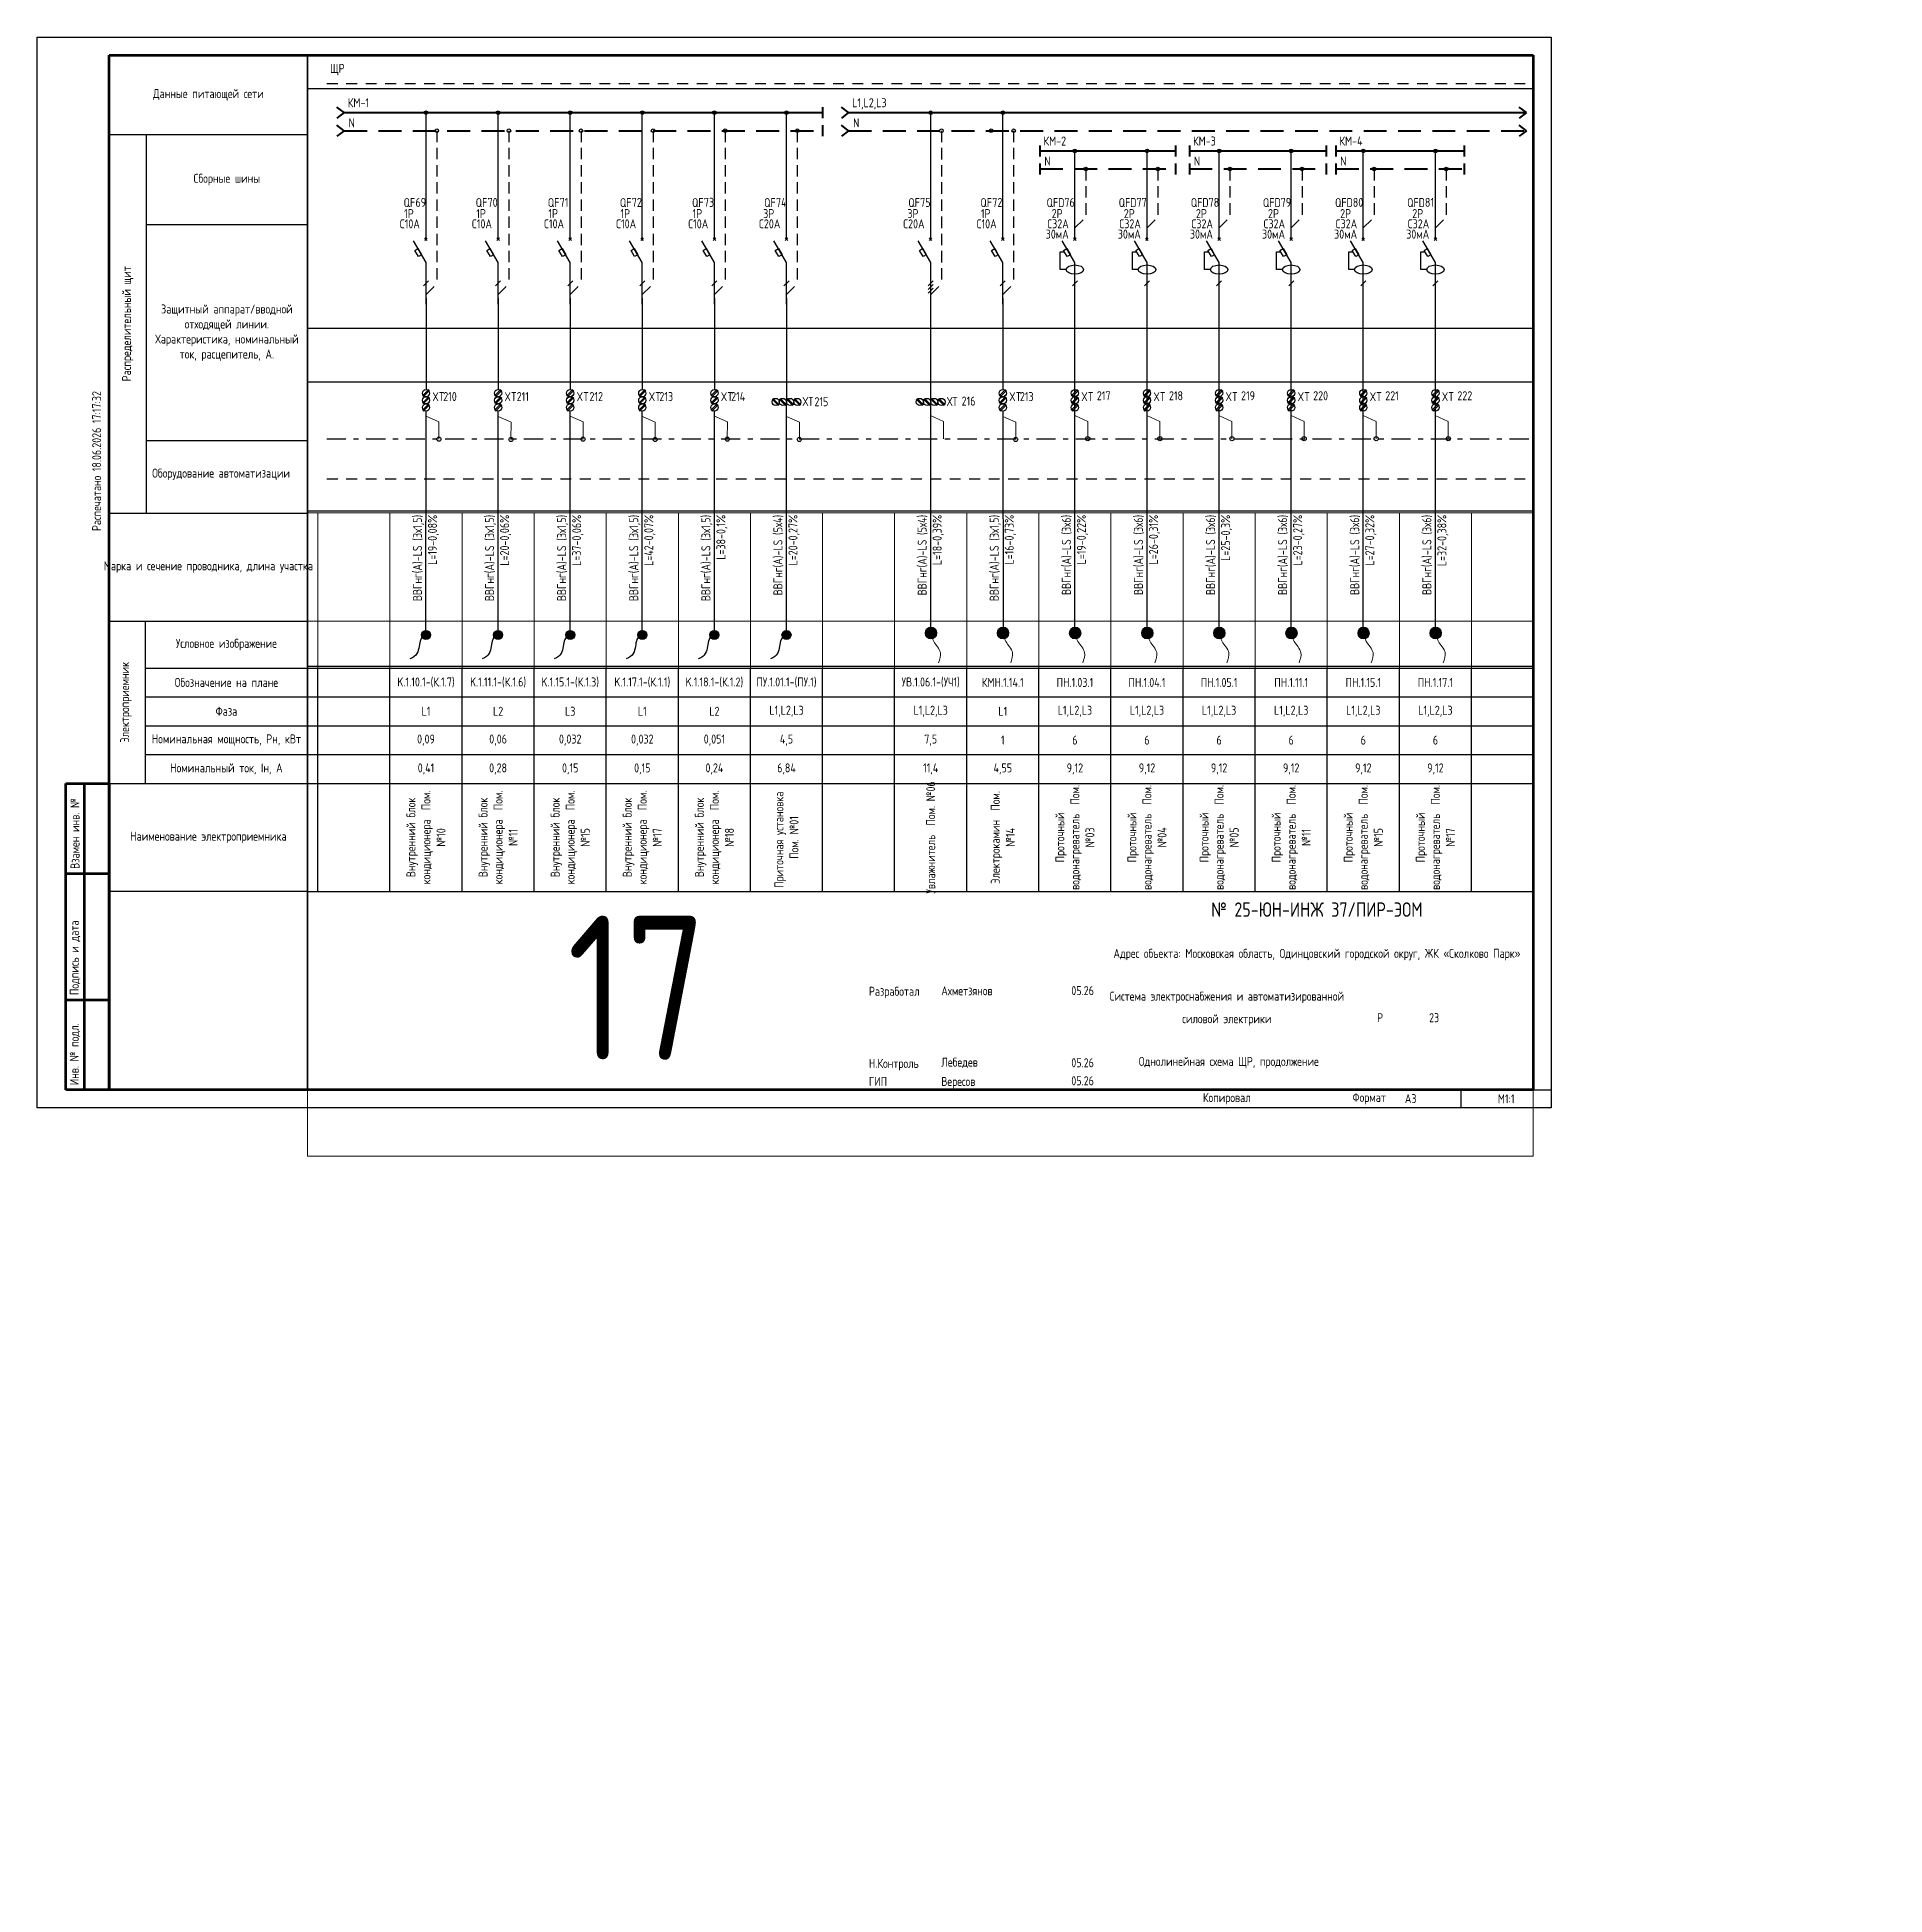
# Paper-space layout 'ЩР-1 (17)' of a CAD drawing. Header units: millimetres. Extents: x 0 to 513, y -218 to 297.
# The model-space entities are those that its viewports show. They can reach past a viewport. Long polylines and large blocks are cut down to what shows.
import ezdxf
from ezdxf.enums import TextEntityAlignment as Align

# ---------------------------------------------------------------- set-up
doc = ezdxf.new("R2010")
doc.units = ezdxf.units.MM
for name, pattern in [('HIDDEN2', [4.7625, 3.175, -1.5875]), ('JIS_02_0.7', [1.35, 0.75, -0.6]), ('Штрихштриховая', [10.936111, 5.291667, -2.116667, 1.411111, -2.116667])]:
    doc.linetypes.add(name, pattern=pattern)
for name, color, linetype in [('0 @ 1', 7, 'Continuous'), ('0 @ 5', 7, 'Continuous'), ('0_Рамка', 7, 'Continuous'), ('0_ХТ', 7, 'Continuous'), ('Нумерация QF', 7, 'Continuous')]:
    doc.layers.add(name, color=color, linetype=linetype)
doc.layers.add('0-Область подсчета', color=152, linetype='Continuous', plot=False, transparency=0.5)
doc.layers.add('0_UNC Defpoints ЭОМ', color=6, linetype='Continuous', plot=False)
doc.layers.add('_0_ PE_проводник', color=3, linetype='Штрихштриховая', lineweight=20)
doc.layers.add('Таблицы', color=7, linetype='Continuous', lineweight=13)
doc.styles.add('UNC_A', font='GOST2304A_0.ttf')
doc.styles.add('Unecom', font='GOST2304A_0.ttf', dxfattribs={"height": 2.5})
doc.styles.add('СПДС', font='isocpeur.ttf', dxfattribs={"width": 0.8, "height": 2.5})

psp = doc.layouts.new('ЩР-1 (17)')

# ---------------------------------------------------------------- texts
at = {"insert": (407.5, 2.5), "char_height": 2.5, "width": 25, "attachment_point": 5, "line_spacing_factor": 2, "style": 'Unecom'}
psp.add_mtext('М1:1', dxfattribs=at)

msp = doc.modelspace()

# ---------------------------------------------------------------- texts
at = {"layer": '0_ХТ', "char_height": 2.5, "style": 'Unecom'}
for s, width, insert, attachment_point in [('210', 9.91675, (5536.4, 1483.291), 6), ('211', 9.91675, (5556.4, 1483.291), 6), ('212', 9.91675, (5576.964, 1483.291), 6), ('213', 9.91675, (5596.4, 1483.291), 6), ('214', 9.91675, (5616.4, 1483.291), 6), ('213', 9.91675, (5696.4, 1483.291), 6), ('217', 10.42076, (5713.95, 1483.516), 4), ('218', 10.42076, (5733.95, 1483.516), 4), ('219', 10.42076, (5753.95, 1483.516), 4), ('220', 10.42076, (5773.95, 1483.516), 4), ('221', 10.42076, (5793.95, 1483.516), 4), ('222', 10.42076, (5813.95, 1483.516), 4), ('215', 9.91675, (5639.457, 1481.858), 6), ('216', 10.42076, (5676.435, 1482.026), 4)]:
    msp.add_mtext_dynamic_manual_height_columns(s, width=width, gutter_width=12.5, heights=[0], dxfattribs=dict(at, insert=insert, attachment_point=attachment_point))
at = {"layer": 'Defpoints', "color": 6, "insert": (5567.024, 1339.307), "char_height": 40, "attachment_point": 1, "style": 'Unecom'}
msp.add_mtext_dynamic_manual_height_columns('17', width=99.92054, gutter_width=12.5, heights=[0], dxfattribs=at)
at = {"layer": 'Нумерация QF', "char_height": 2.5, "style": 'Unecom'}
for s, width, insert, attachment_point in [('ЩР', 13.62236, (5501.229, 1575.564), 1), ('69', 7.51, (5524.946, 1537.156), 4), ('70', 7.51, (5544.946, 1537.156), 4), ('71', 7.51, (5564.946, 1537.156), 4), ('72', 7.51, (5584.946, 1537.156), 4), ('73', 7.51, (5604.946, 1537.156), 4), ('74', 7.51, (5624.946, 1537.156), 4), ('75', 7.51, (5664.946, 1537.156), 4), ('72', 7.51, (5684.946, 1537.156), 4), ('76', 7.51, (5704.946, 1537.156), 4), ('77', 7.51, (5724.946, 1537.156), 4), ('78', 7.51, (5744.946, 1537.156), 4), ('79', 7.51, (5764.946, 1537.156), 4), ('80', 7.51, (5784.946, 1537.156), 4), ('81', 7.51, (5804.946, 1537.156), 4)]:
    msp.add_mtext_dynamic_manual_height_columns(s, width=width, gutter_width=12.5, heights=[0], dxfattribs=dict(at, insert=insert, attachment_point=attachment_point))

# ---------------------------------------------------------------- blocks, each defined once
blk = doc.blocks.new('*U51')
at = {"lineweight": 60, "ltscale": 10}
for p, q in [((20, 292), (415, 292)), ((20, 5), (20, 292)), ((415, 292), (415, 5)), ((8, 90), (20, 90)), ((8, 5), (8, 90)), ((13, 90), (13, 5)), ((20, 90), (20, 5)), ((20, 90), (20, 5)), ((8, 65), (20, 65)), ((8, 30), (20, 30)), ((20, 5), (8, 5)), ((415, 5), (20, 5))]:
    blk.add_line(p, q, dxfattribs=at)
at = {"layer": '0_UNC Defpoints ЭОМ', "ltscale": 10}
blk.add_lwpolyline([(420, 0), (0, 0), (0, 297), (420, 297)], close=True, dxfattribs=at)
at = {"layer": '0_UNC Defpoints ЭОМ', "lineweight": 30}
blk.add_lwpolyline([(395, 5), (420, 5), (420, 0), (395, 0)], close=True, dxfattribs=at)
at = {"char_height": 2.5, "attachment_point": 4, "rotation": 90, "style": 'Unecom'}
for s, insert, width in [('{\\fGOST type A|b0|i1|c204|p34; }Взамен инв. №', (10.5, 65), 25), (' Подпись и дата', (10.5, 30), 35), (' Инв. № подл.', (10.5, 5), 24.4187)]:
    blk.add_mtext(s, dxfattribs=dict(at, insert=insert, width=width))
at = {"style": 'Unecom'}
for s, insert, char_height, width, attachment_point, line_spacing_factor in [('№ 25-ЮН-ИНЖ 37/ПИР-ЭОМ', (355, 54.99), 4, 120, 5, 2), ('Адрес объекта: Московская область, Одинцовский городской округ, ЖК «Сколково Парк»', (355, 42.5), 2.5, 115, 5, 1.5), ('Разработал', (230.72, 31.98), 2.5, 20, 4, 2), ('Ахметзянов', (250.8, 32.46), 2.5, 19.9212, 4, 2), ('05.26', (290, 32.5), 2.5, 10, 5, 2), ('Система электроснабжения и автоматизированной силовой электрики', (330, 27.5), 2.5, 70, 5, 1.5), ('Р', (372.5, 25), 2.5, 15, 5, 2), ('Н.Контроль', (230.72, 11.98), 2.5, 20, 4, 2), ('Лебедев', (250.8, 12.46), 2.5, 19.9212, 4, 2), ('05.26', (290, 12.5), 2.5, 10, 5, 2), ('ГИП', (230.72, 7.32), 2.5, 20, 4, 2), ('Вересов', (250.8, 6.97), 2.5, 19.9212, 4, 2), ('05.26', (290, 7.5), 2.5, 10, 5, 2)]:
    blk.add_mtext(s, dxfattribs=dict(at, insert=insert, char_height=char_height, width=width, attachment_point=attachment_point, line_spacing_factor=line_spacing_factor))
at = {"char_height": 2.5, "attachment_point": 4, "style": 'Unecom'}
for s, insert, width in [('Формат  ', (364.85, 2.55), 50), ('\\pi1; ', (250, -133.18), 20), ('\\pi1; ', (250, -133.18), 20), ('\\pi1; ', (250, -133.18), 20), ('\\pi1; ', (512.53, -218.32), 20), ('\\pi1; ', (512.53, -218.32), 20), ('\\pi1; ', (512.53, -218.32), 20)]:
    blk.add_mtext(s, dxfattribs=dict(at, insert=insert, width=width))
at = {"style": 'Unecom'}
blk.add_attdef('ЛИСТ_№', text='', height=2.5, dxfattribs=at).set_placement((387.5, 25), align=Align.MIDDLE_CENTER)
blk.add_attdef('КОЛ-ВО_ЛИСТОВ', text='', height=2.5, dxfattribs=at).set_placement((404.71, 23.69), align=Align.CENTER)
blk.add_attdef('ОПИСАНИЕ_ЛИСТА_001', (325.82, 11.28), '', height=2.5, dxfattribs=at)
at = {"style": 'Unecom', "flags": 8}
blk.add_attdef('ФОРМАТ_БУМАГИ', (379.38, 1.29), '', height=2.5, dxfattribs=at)
at = {"layer": '0_Рамка', "style": 'СПДС', "width": 0.8}
blk.add_text('Распечатано 18.06.2026 17:17:32', height=2.5, rotation=90, dxfattribs=at).set_placement((16.5, 160), align=Align.MIDDLE_LEFT)
at = {"layer": 'Defpoints', "insert": (330, 2.5), "char_height": 2.5, "width": 70, "attachment_point": 5, "style": 'Unecom'}
blk.add_mtext('Копировал', dxfattribs=at)
blk = doc.blocks.new('_Боковик_схема Юником')
at = {"color": 0, "lineweight": -2, "ltscale": 3}
blk.add_lwpolyline([(0, 232), (55, 232), (55, 0), (0, 0)], close=True, dxfattribs=at)
for points in [[(0, 210), (55, 210), (55, 125), (10.26, 125)], [(10.26, 210), (10.26, 105)], [(10.26, 185), (55, 185)], [(0, 105), (55, 105)], [(0, 75), (55, 75)], [(10, 75), (10, 30)], [(10, 62), (51.77, 62)], [(10, 62), (55, 62)], [(10, 54), (55, 54)], [(10, 46), (55, 46)], [(10, 38), (55, 38)], [(0, 30), (55, 30)]]:
    blk.add_lwpolyline(points, dxfattribs=at)
at = {"color": 0, "lineweight": -2, "char_height": 2.5, "attachment_point": 5, "style": 'Unecom'}
for s, insert, width in [('Данные питающей сети', (27.5, 221), 55), ('Сборные шины', (32.63, 197.5), 44.7356), ('Защитный аппарат/вводной отходящей линии.\\PХарактеристика, номинальный ток, расцепитель, А.', (32.63, 155), 44.7356), ('Оборудование автоматизации', (31.02, 115.72), 37.8835), ('Марка и сечение проводника, длина участка', (27.5, 90), 55), ('Условное изображение', (32.5, 68.5), 45), ('Обозначение на плане', (32.5, 58), 45), ('Фаза', (32.5, 50), 45), ('Номинальная мощность, Рн, кВт', (32.5, 42), 45), ('Номинальный ток, Iн, А', (32.5, 34), 45), ('Наименование электроприемника', (27.5, 15), 55)]:
    blk.add_mtext(s, dxfattribs=dict(at, insert=insert, width=width))
at = {"color": 0, "lineweight": -2, "char_height": 2.5, "attachment_point": 5, "rotation": 90, "style": 'Unecom'}
for s, insert, width in [('Распределительный щит', (5.13, 157.5), 105), ('Электроприемник', (4.61, 52.5), 45)]:
    blk.add_mtext(s, dxfattribs=dict(at, insert=insert, width=width))
blk = doc.blocks.new('*T29')
at = {"transparency": 16777216}
for p, q in [((0, 0), (0, 62)), ((0, 62), (7822.86, 62)), ((20, 0), (20, 62)), ((40, 0), (40, 62)), ((60, 0), (60, 62)), ((80, 0), (80, 62)), ((100, 0), (100, 62)), ((120, 0), (120, 62)), ((140, 0), (140, 62)), ((160, 0), (160, 62)), ((180, 0), (180, 62)), ((200, 0), (200, 62)), ((220, 0), (220, 62)), ((240, 0), (240, 62)), ((260, 0), (260, 62)), ((280, 0), (280, 62)), ((300, 0), (300, 62)), ((320, 0), (320, 62)), ((340, 0), (340, 62)), ((360, 0), (360, 62)), ((380, 0), (380, 62)), ((400, 0), (400, 62)), ((420, 0), (420, 62)), ((440, 0), (440, 62)), ((460, 0), (460, 62)), ((480, 0), (480, 62)), ((500, 0), (500, 62)), ((520, 0), (520, 62)), ((540, 0), (540, 62)), ((560, 0), (560, 62)), ((580, 0), (580, 62)), ((600, 0), (600, 62)), ((620, 0), (620, 62)), ((640, 0), (640, 62)), ((660, 0), (660, 62)), ((680, 0), (680, 62)), ((700, 0), (700, 62)), ((720, 0), (720, 62)), ((740, 0), (740, 62)), ((760, 0), (760, 62)), ((780, 0), (780, 62)), ((800, 0), (800, 62)), ((820, 0), (820, 62)), ((840, 0), (840, 62)), ((860, 0), (860, 62)), ((880, 0), (880, 62)), ((900, 0), (900, 62)), ((920, 0), (920, 62)), ((940, 0), (940, 62)), ((960, 0), (960, 62)), ((980, 0), (980, 62)), ((1000, 0), (1000, 62)), ((1020, 0), (1020, 62)), ((1040, 0), (1040, 62)), ((1060, 0), (1060, 62)), ((1080, 0), (1080, 62)), ((1100, 0), (1100, 62)), ((1120, 0), (1120, 62)), ((1140, 0), (1140, 62)), ((1160, 0), (1160, 62)), ((1180, 0), (1180, 62)), ((1200, 0), (1200, 62)), ((1220, 0), (1220, 62)), ((1240, 0), (1240, 62)), ((1260, 0), (1260, 62)), ((1280, 0), (1280, 62)), ((1300, 0), (1300, 62)), ((1320, 0), (1320, 62)), ((1340, 0), (1340, 62)), ((1360, 0), (1360, 62)), ((1380, 0), (1380, 62)), ((1400, 0), (1400, 62)), ((1420, 0), (1420, 62)), ((1440, 0), (1440, 62)), ((1460, 0), (1460, 62)), ((1480, 0), (1480, 62)), ((1500, 0), (1500, 62)), ((1520, 0), (1520, 62)), ((1540, 0), (1540, 62)), ((1560, 0), (1560, 62)), ((1580, 0), (1580, 62)), ((1600, 0), (1600, 62)), ((1620, 0), (1620, 62)), ((1640, 0), (1640, 62)), ((1660, 0), (1660, 62)), ((1680, 0), (1680, 62)), ((1700, 0), (1700, 62)), ((1720, 0), (1720, 62)), ((1740, 0), (1740, 62)), ((1760, 0), (1760, 62)), ((1780, 0), (1780, 62)), ((1800, 0), (1800, 62)), ((1820, 0), (1820, 62)), ((1840, 0), (1840, 62)), ((1860, 0), (1860, 62)), ((1880, 0), (1880, 62)), ((1900, 0), (1900, 62)), ((1920, 0), (1920, 62)), ((1940, 0), (1940, 62)), ((1960, 0), (1960, 62)), ((1980, 0), (1980, 62)), ((2000, 0), (2000, 62)), ((2020, 0), (2020, 62)), ((2040, 0), (2040, 62)), ((2060, 0), (2060, 62)), ((2080, 0), (2080, 62)), ((2100, 0), (2100, 62)), ((2120, 0), (2120, 62)), ((2140, 0), (2140, 62)), ((2160, 0), (2160, 62)), ((2180, 0), (2180, 62)), ((2200, 0), (2200, 62)), ((2220, 0), (2220, 62)), ((2240, 0), (2240, 62)), ((2260, 0), (2260, 62)), ((2280, 0), (2280, 62)), ((2300, 0), (2300, 62)), ((2320, 0), (2320, 62)), ((2340, 0), (2340, 62)), ((2360, 0), (2360, 62)), ((2380, 0), (2380, 62)), ((2400, 0), (2400, 62)), ((2420, 0), (2420, 62)), ((2440, 0), (2440, 62)), ((2460, 0), (2460, 62)), ((2480, 0), (2480, 62)), ((2500, 0), (2500, 62)), ((2520, 0), (2520, 62)), ((2540, 0), (2540, 62)), ((2560, 0), (2560, 62)), ((2580, 0), (2580, 62)), ((2600, 0), (2600, 62)), ((2620, 0), (2620, 62)), ((2640, 0), (2640, 62)), ((2660, 0), (2660, 62)), ((2680, 0), (2680, 62)), ((2700, 0), (2700, 62)), ((2720, 0), (2720, 62)), ((2740, 0), (2740, 62)), ((2760, 0), (2760, 62)), ((2780, 0), (2780, 62)), ((2800, 0), (2800, 62)), ((2820, 0), (2820, 62)), ((2840, 0), (2840, 62)), ((2860, 0), (2860, 62)), ((2880, 0), (2880, 62)), ((2900, 0), (2900, 62)), ((2920, 0), (2920, 62)), ((2940, 0), (2940, 62)), ((2960, 0), (2960, 62)), ((2980, 0), (2980, 62)), ((3000, 0), (3000, 62)), ((3020, 0), (3020, 62)), ((3040, 0), (3040, 62)), ((3060, 0), (3060, 62)), ((3080, 0), (3080, 62)), ((3100, 0), (3100, 62)), ((3120, 0), (3120, 62)), ((3140, 0), (3140, 62)), ((3160, 0), (3160, 62)), ((3180, 0), (3180, 62)), ((3200, 0), (3200, 62)), ((3220, 0), (3220, 62)), ((3240, 0), (3240, 62)), ((3260, 0), (3260, 62)), ((3280, 0), (3280, 62)), ((3300, 0), (3300, 62)), ((3320, 0), (3320, 62)), ((3340, 0), (3340, 62)), ((3360, 0), (3360, 62)), ((3380, 0), (3380, 62)), ((3400, 0), (3400, 62)), ((3420, 0), (3420, 62)), ((3440, 0), (3440, 62)), ((3460, 0), (3460, 62)), ((3480, 0), (3480, 62)), ((3500, 0), (3500, 62)), ((3520, 0), (3520, 62)), ((3540, 0), (3540, 62)), ((3560, 0), (3560, 62)), ((3580, 0), (3580, 62)), ((3600, 0), (3600, 62)), ((3620, 0), (3620, 62)), ((3640, 0), (3640, 62)), ((3660, 0), (3660, 62)), ((3680, 0), (3680, 62)), ((3700, 0), (3700, 62)), ((3720, 0), (3720, 62)), ((3740, 0), (3740, 62)), ((3760, 0), (3760, 62)), ((3780, 0), (3780, 62)), ((3800, 0), (3800, 62)), ((3820, 0), (3820, 62)), ((3840, 0), (3840, 62)), ((3860, 0), (3860, 62)), ((3880, 0), (3880, 62)), ((3900, 0), (3900, 62)), ((3920, 0), (3920, 62)), ((3940, 0), (3940, 62)), ((3960, 0), (3960, 62)), ((3980, 0), (3980, 62)), ((4000, 0), (4000, 62)), ((4020, 0), (4020, 62)), ((4040, 0), (4040, 62)), ((4060, 0), (4060, 62)), ((4080, 0), (4080, 62)), ((4100, 0), (4100, 62)), ((4120, 0), (4120, 62)), ((4140, 0), (4140, 62)), ((4160, 0), (4160, 62)), ((4180, 0), (4180, 62)), ((4200, 0), (4200, 62)), ((4220, 0), (4220, 62)), ((4240, 0), (4240, 62)), ((4260, 0), (4260, 62)), ((4280, 0), (4280, 62)), ((4300, 0), (4300, 62)), ((4320, 0), (4320, 62)), ((4340, 0), (4340, 62)), ((4360, 0), (4360, 62)), ((4380, 0), (4380, 62)), ((4400, 0), (4400, 62)), ((4420, 0), (4420, 62)), ((4440, 0), (4440, 62)), ((4460, 0), (4460, 62)), ((4480, 0), (4480, 62)), ((4500, 0), (4500, 62)), ((4520, 0), (4520, 62)), ((4540, 0), (4540, 62)), ((4560, 0), (4560, 62)), ((4580, 0), (4580, 62)), ((4600, 0), (4600, 62)), ((4620, 0), (4620, 62)), ((4640, 0), (4640, 62)), ((4660, 0), (4660, 62)), ((4682.86, 0), (4682.86, 62)), ((4702.86, 0), (4702.86, 62)), ((4722.86, 0), (4722.86, 62)), ((4742.86, 0), (4742.86, 62)), ((4762.86, 0), (4762.86, 62)), ((4782.86, 0), (4782.86, 62)), ((4802.86, 0), (4802.86, 62)), ((4822.86, 0), (4822.86, 62)), ((4842.86, 0), (4842.86, 62)), ((4862.86, 0), (4862.86, 62)), ((4882.86, 0), (4882.86, 62)), ((4902.86, 0), (4902.86, 62)), ((4922.86, 0), (4922.86, 62)), ((4942.86, 0), (4942.86, 62)), ((4962.86, 0), (4962.86, 62)), ((4982.86, 0), (4982.86, 62)), ((5002.86, 0), (5002.86, 62)), ((5022.86, 0), (5022.86, 62)), ((5042.86, 0), (5042.86, 62)), ((5062.86, 0), (5062.86, 62)), ((5082.86, 0), (5082.86, 62)), ((5102.86, 0), (5102.86, 62)), ((5122.86, 0), (5122.86, 62)), ((5142.86, 0), (5142.86, 62)), ((5162.86, 0), (5162.86, 62)), ((5182.86, 0), (5182.86, 62)), ((5202.86, 0), (5202.86, 62)), ((5222.86, 0), (5222.86, 62)), ((5242.86, 0), (5242.86, 62)), ((5262.86, 0), (5262.86, 62)), ((5282.86, 0), (5282.86, 62)), ((5302.86, 0), (5302.86, 62)), ((5322.86, 0), (5322.86, 62)), ((5342.86, 0), (5342.86, 62)), ((5362.86, 0), (5362.86, 62)), ((5382.86, 0), (5382.86, 62)), ((5402.86, 0), (5402.86, 62)), ((5422.86, 0), (5422.86, 62)), ((5442.86, 0), (5442.86, 62)), ((5462.86, 0), (5462.86, 62)), ((5482.86, 0), (5482.86, 62)), ((5502.86, 0), (5502.86, 62)), ((5522.86, 0), (5522.86, 62)), ((5542.86, 0), (5542.86, 62)), ((5562.86, 0), (5562.86, 62)), ((5582.86, 0), (5582.86, 62)), ((5602.86, 0), (5602.86, 62)), ((5622.86, 0), (5622.86, 62)), ((5642.86, 0), (5642.86, 62)), ((5662.86, 0), (5662.86, 62)), ((5682.86, 0), (5682.86, 62)), ((5702.86, 0), (5702.86, 62)), ((5722.86, 0), (5722.86, 62)), ((5742.86, 0), (5742.86, 62)), ((5762.86, 0), (5762.86, 62)), ((5782.86, 0), (5782.86, 62)), ((5802.86, 0), (5802.86, 62)), ((5822.86, 0), (5822.86, 62)), ((5842.86, 0), (5842.86, 62)), ((5862.86, 0), (5862.86, 62)), ((5882.86, 0), (5882.86, 62)), ((5902.86, 0), (5902.86, 62)), ((5922.86, 0), (5922.86, 62)), ((5942.86, 0), (5942.86, 62)), ((5962.86, 0), (5962.86, 62)), ((5982.86, 0), (5982.86, 62)), ((6002.86, 0), (6002.86, 62)), ((6022.86, 0), (6022.86, 62)), ((6042.86, 0), (6042.86, 62)), ((6062.86, 0), (6062.86, 62)), ((6082.86, 0), (6082.86, 62)), ((6102.86, 0), (6102.86, 62)), ((6122.86, 0), (6122.86, 62)), ((6142.86, 0), (6142.86, 62)), ((6162.86, 0), (6162.86, 62)), ((6182.86, 0), (6182.86, 62)), ((6202.86, 0), (6202.86, 62)), ((6222.86, 0), (6222.86, 62)), ((6242.86, 0), (6242.86, 62)), ((6262.86, 0), (6262.86, 62)), ((6282.86, 0), (6282.86, 62)), ((6302.86, 0), (6302.86, 62)), ((6322.86, 0), (6322.86, 62)), ((6342.86, 0), (6342.86, 62)), ((6362.86, 0), (6362.86, 62)), ((6382.86, 0), (6382.86, 62)), ((6402.86, 0), (6402.86, 62)), ((6422.86, 0), (6422.86, 62)), ((6442.86, 0), (6442.86, 62)), ((6462.86, 0), (6462.86, 62)), ((6482.86, 0), (6482.86, 62)), ((6502.86, 0), (6502.86, 62)), ((6522.86, 0), (6522.86, 62)), ((6542.86, 0), (6542.86, 62)), ((6562.86, 0), (6562.86, 62)), ((6582.86, 0), (6582.86, 62)), ((6602.86, 0), (6602.86, 62)), ((6622.86, 0), (6622.86, 62)), ((6642.86, 0), (6642.86, 62)), ((6662.86, 0), (6662.86, 62)), ((6682.86, 0), (6682.86, 62)), ((6702.86, 0), (6702.86, 62)), ((6722.86, 0), (6722.86, 62)), ((6742.86, 0), (6742.86, 62)), ((6762.86, 0), (6762.86, 62)), ((6782.86, 0), (6782.86, 62)), ((6802.86, 0), (6802.86, 62)), ((6822.86, 0), (6822.86, 62)), ((6842.86, 0), (6842.86, 62)), ((6862.86, 0), (6862.86, 62)), ((6882.86, 0), (6882.86, 62)), ((6902.86, 0), (6902.86, 62)), ((6922.86, 0), (6922.86, 62)), ((6942.86, 0), (6942.86, 62)), ((6962.86, 0), (6962.86, 62)), ((6982.86, 0), (6982.86, 62)), ((7002.86, 0), (7002.86, 62)), ((7022.86, 0), (7022.86, 62)), ((7042.86, 0), (7042.86, 62)), ((7062.86, 0), (7062.86, 62)), ((7082.86, 0), (7082.86, 62)), ((7102.86, 0), (7102.86, 62)), ((7122.86, 0), (7122.86, 62)), ((7142.86, 0), (7142.86, 62)), ((7162.86, 0), (7162.86, 62)), ((7182.86, 0), (7182.86, 62)), ((7202.86, 0), (7202.86, 62)), ((7222.86, 0), (7222.86, 62)), ((7242.86, 0), (7242.86, 62)), ((7262.86, 0), (7262.86, 62)), ((7282.86, 0), (7282.86, 62)), ((7302.86, 0), (7302.86, 62)), ((7322.86, 0), (7322.86, 62)), ((7342.86, 0), (7342.86, 62)), ((7362.86, 0), (7362.86, 62)), ((7382.86, 0), (7382.86, 62)), ((7402.86, 0), (7402.86, 62)), ((7422.86, 0), (7422.86, 62)), ((7442.86, 0), (7442.86, 62)), ((7462.86, 0), (7462.86, 62)), ((7482.86, 0), (7482.86, 62)), ((7502.86, 0), (7502.86, 62)), ((7522.86, 0), (7522.86, 62)), ((7542.86, 0), (7542.86, 62)), ((7562.86, 0), (7562.86, 62)), ((7582.86, 0), (7582.86, 62)), ((7602.86, 0), (7602.86, 62)), ((7622.86, 0), (7622.86, 62)), ((7642.86, 0), (7642.86, 62)), ((7662.86, 0), (7662.86, 62)), ((7682.86, 0), (7682.86, 62)), ((7702.86, 0), (7702.86, 62)), ((7722.86, 0), (7722.86, 62)), ((7742.86, 0), (7742.86, 62)), ((7762.86, 0), (7762.86, 62)), ((7782.86, 0), (7782.86, 62)), ((7802.86, 0), (7802.86, 62)), ((7822.86, 0), (7822.86, 62)), ((0, 54), (7822.86, 54)), ((0, 46), (7822.86, 46)), ((0, 38), (7822.86, 38)), ((0, 30), (7822.86, 30)), ((0, 0), (7822.86, 0))]:
    blk.add_line(p, q, dxfattribs=at)
at = {"layer": 'Defpoints', "color": 8, "linetype": 'ByBlock', "lineweight": 0, "transparency": 16777216}
for p, q in [((0, 62), (0, 105)), ((0, 105), (8066.19, 105)), ((20, 62), (20, 105)), ((40, 62), (40, 105)), ((60, 62), (60, 105)), ((80, 62), (80, 105)), ((100, 62), (100, 105)), ((120, 62), (120, 105)), ((140, 62), (140, 105)), ((160, 62), (160, 105)), ((180, 62), (180, 105)), ((200, 62), (200, 105)), ((220, 62), (220, 105)), ((240, 62), (240, 105)), ((260, 62), (260, 105)), ((280, 62), (280, 105)), ((300, 62), (300, 105)), ((320, 62), (320, 105)), ((340, 62), (340, 105)), ((360, 62), (360, 105)), ((380, 62), (380, 105)), ((400, 62), (400, 105)), ((420, 62), (420, 105)), ((440, 62), (440, 105)), ((460, 62), (460, 105)), ((480, 62), (480, 105)), ((500, 62), (500, 105)), ((520, 62), (520, 105)), ((540, 62), (540, 105)), ((560, 62), (560, 105)), ((580, 62), (580, 105)), ((600, 62), (600, 105)), ((620, 62), (620, 105)), ((640, 62), (640, 105)), ((660, 62), (660, 105)), ((680, 62), (680, 105)), ((700, 62), (700, 105)), ((720, 62), (720, 105)), ((740, 62), (740, 105)), ((760, 62), (760, 105)), ((780, 62), (780, 105)), ((800, 62), (800, 105)), ((820, 62), (820, 105)), ((840, 62), (840, 105)), ((860, 62), (860, 105)), ((880, 62), (880, 105)), ((900, 62), (900, 105)), ((920, 62), (920, 105)), ((940, 62), (940, 105)), ((960, 62), (960, 105)), ((980, 62), (980, 105)), ((1000, 62), (1000, 105)), ((1020, 62), (1020, 105)), ((1040, 62), (1040, 105)), ((1060, 62), (1060, 105)), ((1080, 62), (1080, 105)), ((1100, 62), (1100, 105)), ((1120, 62), (1120, 105)), ((1140, 62), (1140, 105)), ((1160, 62), (1160, 105)), ((1180, 62), (1180, 105)), ((1200, 62), (1200, 105)), ((1220, 62), (1220, 105)), ((1240, 62), (1240, 105)), ((1260, 62), (1260, 105)), ((1280, 62), (1280, 105)), ((1300, 62), (1300, 105)), ((1320, 62), (1320, 105)), ((1340, 62), (1340, 105)), ((1360, 62), (1360, 105)), ((1380, 62), (1380, 105)), ((1400, 62), (1400, 105)), ((1420, 62), (1420, 105)), ((1440, 62), (1440, 105)), ((1460, 62), (1460, 105)), ((1480, 62), (1480, 105)), ((1500, 62), (1500, 105)), ((1520, 62), (1520, 105)), ((1540, 62), (1540, 105)), ((1560, 62), (1560, 105)), ((1580, 62), (1580, 105)), ((1600, 62), (1600, 105)), ((1620, 62), (1620, 105)), ((1640, 62), (1640, 105)), ((1660, 62), (1660, 105)), ((1680, 62), (1680, 105)), ((1700, 62), (1700, 105)), ((1720, 62), (1720, 105)), ((1740, 62), (1740, 105)), ((1760, 62), (1760, 105)), ((1780, 62), (1780, 105)), ((1800, 62), (1800, 105)), ((1820, 62), (1820, 105)), ((1840, 62), (1840, 105)), ((1860, 62), (1860, 105)), ((1880, 62), (1880, 105)), ((1900, 62), (1900, 105)), ((1920, 62), (1920, 105)), ((1940, 62), (1940, 105)), ((1960, 62), (1960, 105)), ((1980, 62), (1980, 105)), ((2000, 62), (2000, 105)), ((2020, 62), (2020, 105)), ((2040, 62), (2040, 105)), ((2060, 62), (2060, 105)), ((2080, 62), (2080, 105)), ((2100, 62), (2100, 105)), ((2120, 62), (2120, 105)), ((2140, 62), (2140, 105)), ((2160, 62), (2160, 105)), ((2180, 62), (2180, 105)), ((2200, 62), (2200, 105)), ((2220, 62), (2220, 105)), ((2240, 62), (2240, 105)), ((2260, 62), (2260, 105)), ((2280, 62), (2280, 105)), ((2300, 62), (2300, 105)), ((2320, 62), (2320, 105)), ((2340, 62), (2340, 105)), ((2360, 62), (2360, 105)), ((2380, 62), (2380, 105)), ((2400, 62), (2400, 105)), ((2420, 62), (2420, 105)), ((2440, 62), (2440, 105)), ((2460, 62), (2460, 105)), ((2480, 62), (2480, 105)), ((2500, 62), (2500, 105)), ((2520, 62), (2520, 105)), ((2540, 62), (2540, 105)), ((2560, 62), (2560, 105)), ((2580, 62), (2580, 105)), ((2600, 62), (2600, 105)), ((2620, 62), (2620, 105)), ((2640, 62), (2640, 105)), ((2660, 62), (2660, 105)), ((2680, 62), (2680, 105)), ((2700, 62), (2700, 105)), ((2720, 62), (2720, 105)), ((2740, 62), (2740, 105)), ((2760, 62), (2760, 105)), ((2780, 62), (2780, 105)), ((2800, 62), (2800, 105)), ((2820, 62), (2820, 105)), ((2840, 62), (2840, 105)), ((2860, 62), (2860, 105)), ((2880, 62), (2880, 105)), ((2900, 62), (2900, 105)), ((2920, 62), (2920, 105)), ((2940, 62), (2940, 105)), ((2960, 62), (2960, 105)), ((2980, 62), (2980, 105)), ((3000, 62), (3000, 105)), ((3020, 62), (3020, 105)), ((3040, 62), (3040, 105)), ((3060, 62), (3060, 105)), ((3080, 62), (3080, 105)), ((3100, 62), (3100, 105)), ((3120, 62), (3120, 105)), ((3140, 62), (3140, 105)), ((3160, 62), (3160, 105)), ((3180, 62), (3180, 105)), ((3200, 62), (3200, 105)), ((3220, 62), (3220, 105)), ((3240, 62), (3240, 105)), ((3260, 62), (3260, 105)), ((3280, 62), (3280, 105)), ((3300, 62), (3300, 105)), ((3320, 62), (3320, 105)), ((3340, 62), (3340, 105)), ((3360, 62), (3360, 105)), ((3380, 62), (3380, 105)), ((3400, 62), (3400, 105)), ((3420, 62), (3420, 105)), ((3440, 62), (3440, 105)), ((3460, 62), (3460, 105)), ((3480, 62), (3480, 105)), ((3500, 62), (3500, 105)), ((3520, 62), (3520, 105)), ((3540, 62), (3540, 105)), ((3560, 62), (3560, 105)), ((3580, 62), (3580, 105)), ((3600, 62), (3600, 105)), ((3620, 62), (3620, 105)), ((3640, 62), (3640, 105)), ((3660, 62), (3660, 105)), ((3680, 62), (3680, 105)), ((3700, 62), (3700, 105)), ((3720, 62), (3720, 105)), ((3740, 62), (3740, 105)), ((3760, 62), (3760, 105)), ((3780, 62), (3780, 105)), ((3800, 62), (3800, 105)), ((3820, 62), (3820, 105)), ((3840, 62), (3840, 105)), ((3860, 62), (3860, 105)), ((3880, 62), (3880, 105)), ((3900, 62), (3900, 105)), ((3920, 62), (3920, 105)), ((3940, 62), (3940, 105)), ((3960, 62), (3960, 105)), ((3980, 62), (3980, 105)), ((4000, 62), (4000, 105)), ((4020, 62), (4020, 105)), ((4040, 62), (4040, 105)), ((4060, 62), (4060, 105)), ((4080, 62), (4080, 105)), ((4100, 62), (4100, 105)), ((4120, 62), (4120, 105)), ((4140, 62), (4140, 105)), ((4160, 62), (4160, 105)), ((4180, 62), (4180, 105)), ((4200, 62), (4200, 105)), ((4220, 62), (4220, 105)), ((4240, 62), (4240, 105)), ((4260, 62), (4260, 105)), ((4280, 62), (4280, 105)), ((4300, 62), (4300, 105)), ((4320, 62), (4320, 105)), ((4340, 62), (4340, 105)), ((4360, 62), (4360, 105)), ((4380, 62), (4380, 105)), ((4400, 62), (4400, 105)), ((4420, 62), (4420, 105)), ((4440, 62), (4440, 105)), ((4460, 62), (4460, 105)), ((4480, 62), (4480, 105)), ((4500, 62), (4500, 105)), ((4520, 62), (4520, 105)), ((4540, 62), (4540, 105)), ((4560, 62), (4560, 105)), ((4580, 62), (4580, 105)), ((4600, 62), (4600, 105)), ((4620, 62), (4620, 105)), ((4640, 62), (4640, 105)), ((4660, 62), (4660, 105)), ((4682.86, 62), (4682.86, 105)), ((4702.86, 62), (4702.86, 105)), ((4722.86, 62), (4722.86, 105)), ((4742.86, 62), (4742.86, 105)), ((4762.86, 62), (4762.86, 105)), ((4782.86, 62), (4782.86, 105)), ((4802.86, 62), (4802.86, 105)), ((4822.86, 62), (4822.86, 105)), ((4842.86, 62), (4842.86, 105)), ((4862.86, 62), (4862.86, 105)), ((4882.86, 62), (4882.86, 105)), ((4902.86, 62), (4902.86, 105)), ((4922.86, 62), (4922.86, 105)), ((4942.86, 62), (4942.86, 105)), ((4962.86, 62), (4962.86, 105)), ((4982.86, 62), (4982.86, 105)), ((5002.86, 62), (5002.86, 105)), ((5022.86, 62), (5022.86, 105)), ((5042.86, 62), (5042.86, 105)), ((5062.86, 62), (5062.86, 105)), ((5082.86, 62), (5082.86, 105)), ((5102.86, 62), (5102.86, 105)), ((5122.86, 62), (5122.86, 105)), ((5142.86, 62), (5142.86, 105)), ((5162.86, 62), (5162.86, 105)), ((5182.86, 62), (5182.86, 105)), ((5202.86, 62), (5202.86, 105)), ((5222.86, 62), (5222.86, 105)), ((5242.86, 62), (5242.86, 105)), ((5262.86, 62), (5262.86, 105)), ((5282.86, 62), (5282.86, 105)), ((5302.86, 62), (5302.86, 105)), ((5322.86, 62), (5322.86, 105)), ((5342.86, 62), (5342.86, 105)), ((5362.86, 62), (5362.86, 105)), ((5382.86, 62), (5382.86, 105)), ((5402.86, 62), (5402.86, 105)), ((5422.86, 62), (5422.86, 105)), ((5442.86, 62), (5442.86, 105)), ((5462.86, 62), (5462.86, 105)), ((5482.86, 62), (5482.86, 105)), ((5502.86, 62), (5502.86, 105)), ((5522.86, 62), (5522.86, 105)), ((5542.86, 62), (5542.86, 105)), ((5562.86, 62), (5562.86, 105)), ((5582.86, 62), (5582.86, 105)), ((5602.86, 62), (5602.86, 105)), ((5622.86, 62), (5622.86, 105)), ((5642.86, 62), (5642.86, 105)), ((5662.86, 62), (5662.86, 105)), ((5682.86, 62), (5682.86, 105)), ((5702.86, 62), (5702.86, 105)), ((5722.86, 62), (5722.86, 105)), ((5742.86, 62), (5742.86, 105)), ((5762.86, 62), (5762.86, 105)), ((5782.86, 62), (5782.86, 105)), ((5802.86, 62), (5802.86, 105)), ((5822.86, 62), (5822.86, 105)), ((5842.86, 62), (5842.86, 105)), ((5862.86, 62), (5862.86, 105)), ((5882.86, 62), (5882.86, 105)), ((5902.86, 62), (5902.86, 105)), ((5922.86, 62), (5922.86, 105)), ((5942.86, 62), (5942.86, 105)), ((5962.86, 62), (5962.86, 105)), ((5982.86, 62), (5982.86, 105)), ((6002.86, 62), (6002.86, 105)), ((6022.86, 62), (6022.86, 105)), ((6042.86, 62), (6042.86, 105)), ((6062.86, 62), (6062.86, 105)), ((6082.86, 62), (6082.86, 105)), ((6102.86, 62), (6102.86, 105)), ((6122.86, 62), (6122.86, 105)), ((6142.86, 62), (6142.86, 105)), ((6162.86, 62), (6162.86, 105)), ((6182.86, 62), (6182.86, 105)), ((6202.86, 62), (6202.86, 105)), ((6222.86, 62), (6222.86, 105)), ((6242.86, 62), (6242.86, 105)), ((6262.86, 62), (6262.86, 105)), ((6282.86, 62), (6282.86, 105)), ((6302.86, 62), (6302.86, 105)), ((6322.86, 62), (6322.86, 105)), ((6342.86, 62), (6342.86, 105)), ((6362.86, 62), (6362.86, 105)), ((6382.86, 62), (6382.86, 105)), ((6402.86, 62), (6402.86, 105)), ((6422.86, 62), (6422.86, 105)), ((6442.86, 62), (6442.86, 105)), ((6462.86, 62), (6462.86, 105)), ((6482.86, 62), (6482.86, 105)), ((6502.86, 62), (6502.86, 105)), ((6522.86, 62), (6522.86, 105)), ((6542.86, 62), (6542.86, 105)), ((6562.86, 62), (6562.86, 105)), ((6582.86, 62), (6582.86, 105)), ((6602.86, 62), (6602.86, 105)), ((6622.86, 62), (6622.86, 105)), ((6642.86, 62), (6642.86, 105)), ((6662.86, 62), (6662.86, 105)), ((6682.86, 62), (6682.86, 105)), ((6702.86, 62), (6702.86, 105)), ((6722.86, 62), (6722.86, 105)), ((6742.86, 62), (6742.86, 105)), ((6762.86, 62), (6762.86, 105)), ((6782.86, 62), (6782.86, 105)), ((6802.86, 62), (6802.86, 105)), ((6822.86, 62), (6822.86, 105)), ((6842.86, 62), (6842.86, 105)), ((6862.86, 62), (6862.86, 105)), ((6882.86, 62), (6882.86, 105)), ((6902.86, 62), (6902.86, 105)), ((6922.86, 62), (6922.86, 105)), ((6942.86, 62), (6942.86, 105)), ((6962.86, 62), (6962.86, 105)), ((6982.86, 62), (6982.86, 105)), ((7002.86, 62), (7002.86, 105)), ((7022.86, 62), (7022.86, 105)), ((7042.86, 62), (7042.86, 105)), ((7062.86, 62), (7062.86, 105)), ((7082.86, 62), (7082.86, 105)), ((7102.86, 62), (7102.86, 105)), ((7122.86, 62), (7122.86, 105)), ((7142.86, 62), (7142.86, 105)), ((7162.86, 62), (7162.86, 105)), ((7182.86, 62), (7182.86, 105)), ((7202.86, 62), (7202.86, 105)), ((7222.86, 62), (7222.86, 105)), ((7242.86, 62), (7242.86, 105)), ((7262.86, 62), (7262.86, 105)), ((7282.86, 62), (7282.86, 105)), ((7302.86, 62), (7302.86, 105)), ((7322.86, 62), (7322.86, 105)), ((7342.86, 62), (7342.86, 105)), ((7362.86, 62), (7362.86, 105)), ((7382.86, 62), (7382.86, 105)), ((7402.86, 62), (7402.86, 105)), ((7422.86, 62), (7422.86, 105)), ((7442.86, 62), (7442.86, 105)), ((7462.86, 62), (7462.86, 105)), ((7482.86, 62), (7482.86, 105)), ((7502.86, 62), (7502.86, 105)), ((7522.86, 62), (7522.86, 105)), ((7542.86, 62), (7542.86, 105)), ((7562.86, 62), (7562.86, 105)), ((7582.86, 62), (7582.86, 105)), ((7602.86, 62), (7602.86, 105)), ((7622.86, 62), (7622.86, 105)), ((7642.86, 62), (7642.86, 105)), ((7662.86, 62), (7662.86, 105)), ((7682.86, 62), (7682.86, 105)), ((7702.86, 62), (7702.86, 105)), ((7722.86, 62), (7722.86, 105)), ((7742.86, 62), (7742.86, 105)), ((7762.86, 62), (7762.86, 105)), ((7782.86, 62), (7782.86, 105)), ((7802.86, 62), (7802.86, 105)), ((7822.86, 62), (7822.86, 105)), ((7826.19, 0), (7826.19, 105)), ((7829.52, 0), (7829.52, 105)), ((7832.86, 0), (7832.86, 105)), ((7836.19, 0), (7836.19, 105)), ((7839.52, 0), (7839.52, 105)), ((7842.86, 0), (7842.86, 105)), ((7846.19, 0), (7846.19, 105)), ((7849.52, 0), (7849.52, 105)), ((7852.86, 0), (7852.86, 105)), ((7856.19, 0), (7856.19, 105)), ((7859.52, 0), (7859.52, 105)), ((7862.86, 0), (7862.86, 105)), ((7866.19, 0), (7866.19, 105)), ((7869.52, 0), (7869.52, 105)), ((7872.86, 0), (7872.86, 105)), ((7876.19, 0), (7876.19, 105)), ((7879.52, 0), (7879.52, 105)), ((7882.86, 0), (7882.86, 105)), ((7886.19, 0), (7886.19, 105)), ((7889.52, 0), (7889.52, 105)), ((7892.86, 0), (7892.86, 105)), ((7896.19, 0), (7896.19, 105)), ((7899.52, 0), (7899.52, 105)), ((7902.86, 0), (7902.86, 105)), ((7906.19, 0), (7906.19, 105)), ((7909.52, 0), (7909.52, 105)), ((7912.86, 0), (7912.86, 105)), ((7916.19, 0), (7916.19, 105)), ((7919.52, 0), (7919.52, 105)), ((7922.86, 0), (7922.86, 105)), ((7926.19, 0), (7926.19, 105)), ((7929.52, 0), (7929.52, 105)), ((7932.86, 0), (7932.86, 105)), ((7936.19, 0), (7936.19, 105)), ((7939.52, 0), (7939.52, 105)), ((7942.86, 0), (7942.86, 105)), ((7946.19, 0), (7946.19, 105)), ((7949.52, 0), (7949.52, 105)), ((7952.86, 0), (7952.86, 105)), ((7956.19, 0), (7956.19, 105)), ((7959.52, 0), (7959.52, 105)), ((7962.86, 0), (7962.86, 105)), ((7966.19, 0), (7966.19, 105)), ((7969.52, 0), (7969.52, 105)), ((7972.86, 0), (7972.86, 105)), ((7976.19, 0), (7976.19, 105)), ((7979.52, 0), (7979.52, 105)), ((7982.86, 0), (7982.86, 105)), ((7986.19, 0), (7986.19, 105)), ((7989.52, 0), (7989.52, 105)), ((7992.86, 0), (7992.86, 105)), ((7996.19, 0), (7996.19, 105)), ((7999.52, 0), (7999.52, 105)), ((8002.86, 0), (8002.86, 105)), ((8006.19, 0), (8006.19, 105)), ((8009.52, 0), (8009.52, 105)), ((8012.86, 0), (8012.86, 105)), ((8016.19, 0), (8016.19, 105)), ((8019.52, 0), (8019.52, 105)), ((8022.86, 0), (8022.86, 105)), ((8026.19, 0), (8026.19, 105)), ((8029.52, 0), (8029.52, 105)), ((8032.86, 0), (8032.86, 105)), ((8036.19, 0), (8036.19, 105)), ((8039.52, 0), (8039.52, 105)), ((8042.86, 0), (8042.86, 105)), ((8046.19, 0), (8046.19, 105)), ((8049.52, 0), (8049.52, 105)), ((8052.86, 0), (8052.86, 105)), ((8056.19, 0), (8056.19, 105)), ((8059.52, 0), (8059.52, 105)), ((8062.86, 0), (8062.86, 105)), ((8066.19, 0), (8066.19, 105)), ((0, 75), (8066.19, 75)), ((7822.86, 62), (8066.19, 62)), ((7822.86, 54), (8066.19, 54)), ((7822.86, 46), (8066.19, 46)), ((7822.86, 38), (8066.19, 38)), ((7822.86, 30), (8066.19, 30)), ((7822.86, 0), (8066.19, 0))]:
    blk.add_line(p, q, dxfattribs=at)
at = {"transparency": 16777216, "char_height": 2.5, "rotation": 90, "style": 'Unecom'}
for s, insert, width, attachment_point in [('ВВГнг(А)-LS (5х16)^JL=19-0,91%', (30, 104.5), 29, 6), ('#Н/Д', (130, 104.5), 29, 6), ('ВВГнг(А)-LS (3х2,5)^JL=22-1,28%', (210, 104.5), 29, 6), ('ВВГнг(А)-LS (3х2,5)^JL=22-1,28%', (290, 104.5), 29, 6), ('ВВГнг(А)-LS (3х2,5)^JL=20-0,05%', (370, 104.5), 29, 6), ('ВВГнг(А)-LS (3х2,5)^JL=25-0,08%', (390, 104.5), 29, 6), ('ВВГнг(А)-LS (3х2,5)^JL=22-0,06%', (410, 104.5), 29, 6), ('ВВГнг(А)-LS (3х2,5)^JL=20-0,05%', (430, 104.5), 29, 6), ('ВВГнг(А)-LS (3х2,5)^JL=23-0,06%', (450, 104.5), 29, 6), ('ВВГнг(А)-LS (3х2,5)^JL=34-0,14%', (470, 104.5), 29, 6), ('ВВГнг(А)-LS (3х2,5)^JL=31-0,11%', (490, 104.5), 29, 6), ('ВВГнг(А)-LS (3х2,5)^JL=33-0,13%', (510, 104.5), 29, 6), ('ВВГнг(А)-LS (3х2,5)^JL=74-0,63%', (530, 104.5), 29, 6), ('ВВГнг(А)-LS (3х2,5)^JL=43-0,21%', (550, 104.5), 29, 6), ('ВВГнг(А)-LS (3х2,5)^JL=31-0,26%', (570, 104.5), 29, 6), ('ВВГнг(А)-LS (3х2,5)^JL=28-0%', (590, 104.5), 29, 6), ('ВВГнг(А)-LS (3х2,5)^JL=31-0,11%', (610, 104.5), 29, 6), ('ВВГнг(А)-LS (3х2,5)^JL=37-0,15%', (630, 104.5), 29, 6), ('ВВГнг(А)-LS (3х2,5)^JL=36-0,14%', (710, 104.5), 29, 6), ('ВВГнг(А)-LS (3х2,5)^JL=25-0,07%', (730, 104.5), 29, 6), ('ВВГнг(А)-LS (3х2,5)^JL=38-0,17%', (750, 104.5), 29, 6), ('ВВГнг(А)-LS (3х2,5)^JL=30-0,09%', (770, 104.5), 29, 6), ('ВВГнг(А)-LS (3х2,5)^JL=70-0,51%', (790, 104.5), 29, 6), ('ВВГнг(А)-LS (3х2,5)^JL=59-0,4%', (810, 104.5), 29, 6), ('ВВГнг(А)-LS (3х2,5)^JL=21-0,06%', (830, 104.5), 29, 6), ('ВВГнг(А)-LS (3х2,5)^JL=22-0,06%', (850, 104.5), 29, 6), ('ВВГнг(А)-LS (3х2,5)^JL=36-0,16%', (870, 104.5), 29, 6), ('ВВГнг(А)-LS (3х2,5)^JL=20-0,21%', (890, 104.5), 29, 6), ('ВВГнг(А)-LS (3х2,5)^JL=19-0,1%', (910, 104.5), 29, 6), ('ВВГнг(А)-LS (3х2,5)^JL=24-0,07%', (930, 104.5), 29, 6), ('ВВГнг(А)-LS (3х2,5)^JL=19-1,19%', (950, 104.5), 29, 6), ('ВВГнг(А)-LS (3х2,5)^JL=16-1,08%', (970, 104.5), 29, 6), ('ВВГнг(А)-LS (3х4)^JL=18-1,08%', (1050, 104.5), 29, 6), ('ВВГнг(А)-LS (3х2,5)^JL=16-0,62%', (1070, 104.5), 29, 6), ('ВВГнг(А)-LS (3х4)^JL=18-1,08%', (1090, 104.5), 29, 6), ('ВВГнг(А)-LS (3х2,5)^JL=27-1,46%', (1110, 104.5), 29, 6), ('ВВГнг(А)-LS (3х2,5)^JL=27-1,82%', (1130, 104.5), 29, 6), ('ВВГнг(А)-LS (3х2,5)^JL=44-0,21%', (1150, 104.5), 29, 6), ('ВВГнг(А)-LS (3х2,5)^JL=27-0,05%', (1170, 104.5), 29, 6), ('ВВГнг(А)-LS (3х2,5)^JL=30-0,05%', (1190, 104.5), 29, 6), ('ВВГнг(А)-LS (3х2,5)^JL=26-0,05%', (1210, 104.5), 29, 6), ('ВВГнг(А)-LS (3х2,5)^JL=55-0,35%', (1230, 104.5), 29, 6), ('ВВГнг(А)-LS (3х2,5)^JL=54-0,34%', (1250, 104.5), 29, 6), ('ВВГнг(А)-LS (3х2,5)^JL=38-0,15%', (1270, 104.5), 29, 6), ('ВВГнг(А)-LS (3х2,5)^JL=4-0,04%', (1290, 104.5), 29, 6), ('ВВГнг(А)-LS (3х2,5)^JL=4-0,04%', (1310, 104.5), 29, 6), ('ВВГнг(А)-LS (3х2,5)^JL=19-0,2%', (1330, 104.5), 29, 6), ('ВВГнг(А)-LS (3х2,5)^JL=4-0,12%', (1390, 104.5), 29, 6), ('ПуГВ (1х2,5)^JL=4-0,01%', (1410, 104.5), 29, 6), ('ВВГнг(А)-LS (3х1,5)^JL=17-0,03%', (1530, 104.5), 29, 6), ('ВВГнг(А)-LS (3х1,5)^JL=18-0,03%', (1550, 104.5), 29, 6), ('ВВГнг(А)-LS (3х1,5)^JL=18-0,03%', (1570, 104.5), 29, 6), ('ВВГнг(А)-LS (3х1,5)^JL=23-0,02%', (1590, 104.5), 29, 6), ('ВВГнг(А)-LS (3х1,5)^JL=22-0,02%', (1610, 104.5), 29, 6), ('ВВГнг(А)-LS (3х1,5)^JL=21-0%', (1630, 104.5), 29, 6), ('ВВГнг(А)-LS (3х1,5)^JL=21-0,03%', (1650, 104.5), 29, 6), ('ВВГнг(А)-LS (3х1,5)^JL=21-0,03%', (1670, 104.5), 29, 6), ('ВВГнг(А)-LS (3х1,5)^JL=38-0,03%', (1710, 104.5), 29, 6), ('ВВГнг(А)-LS (3х1,5)^JL=44-0,07%', (1730, 104.5), 29, 6), ('ВВГнг(А)-LS (3х1,5)^JL=44-0,07%', (1750, 104.5), 29, 6), ('ВВГнг(А)-LS (5х1,5)^JL=18-0,05%', (1770, 104.5), 29, 6), ('ВВГнг(А)-LS (5х1,5)^JL=25-0,06%', (1810, 104.5), 29, 6), ('ВВГнг(А)-LS (5х1,5)^JL=23-0,06%', (1850, 104.5), 29, 6), ('ВВГнг(А)-LS (5х1,5)^JL=25-0,06%', (1890, 104.5), 29, 6), ('ВВГнг(А)-LS (5х1,5)^JL=39-0,1%', (1930, 104.5), 29, 6), ('ВВГнг(А)-LS (5х1,5)^JL=45-0,11%', (1970, 104.5), 29, 6), ('КГВВнг(А)-LS (7х0,75)^JL=25-0,02%', (2070, 104.5), 29, 6), ('КГВВнг(А)-LS (7х0,75)^JL=25-0,02%', (2090, 104.5), 29, 6), ('КГВВнг(А)-LS (7х0,75)^JL=25-0,02%', (2110, 104.5), 29, 6), ('КГВВнг(А)-LS (7х0,75)^JL=25-0,02%', (2130, 104.5), 29, 6), ('КГВВнг(А)-LS (7х0,75)^JL=35-0,02%', (2150, 104.5), 29, 6), ('КГВВнг(А)-LS (7х0,75)^JL=35-0,02%', (2170, 104.5), 29, 6), ('КГВВнг(А)-LS (7х0,75)^JL=35-0,02%', (2190, 104.5), 29, 6), ('КГВВнг(А)-LS (7х0,75)^JL=25-0,02%', (2210, 104.5), 29, 6), ('КГВВнг(А)-LS (7х0,75)^JL=25-0,02%', (2230, 104.5), 29, 6), ('КГВВнг(А)-LS (7х0,75)^JL=25-0,02%', (2250, 104.5), 29, 6), ('КГВВнг(А)-LS (7х0,75)^JL=25-0,02%', (2270, 104.5), 29, 6), ('КГВВнг(А)-LS (7х0,75)^JL=25-0,02%', (2290, 104.5), 29, 6), ('КГВВнг(А)-LS (7х0,75)^JL=37-0,02%', (2310, 104.5), 29, 6), ('КГВВнг(А)-LS (7х0,75)^JL=37-0,02%', (2330, 104.5), 29, 6), ('КГВВнг(А)-LS (7х0,75)^JL=37-0,02%', (2350, 104.5), 29, 6), ('ВВГнг(А)-LS (3х2,5)^JL=33-0,82%', (2410, 104.5), 29, 6), ('ВВГнг(А)-LS (3х2,5)^JL=34-1,4%', (2430, 104.5), 29, 6), ('КГВВнг(А)-LS (5х1,5)^JL=27-0,06%', (2450, 104.5), 29, 6), ('КГВВнг(А)-LS (5х1,5)^JL=24-0,05%', (2490, 104.5), 29, 6), ('КГВВнг(А)-LS (5х1,5)^JL=28-0,06%', (2530, 104.5), 29, 6), ('КГВВнг(А)-LS (5х1,5)^JL=29-0,06%', (2570, 104.5), 29, 6), ('КГВВнг(А)-LS (5х1,5)^JL=32-0,06%', (2610, 104.5), 29, 6), ('КГВВнг(А)-LS (5х1,5)^JL=28-0,06%', (2650, 104.5), 29, 6), ('КГВВнг(А)-LS (5х1,5)^JL=31-0,06%', (2690, 104.5), 29, 6), ('КГВВнг(А)-LS (5х1,5)^JL=24-0,05%', (2750, 104.5), 29, 6), ('КГВВнг(А)-LS (5х1,5)^JL=26-0,05%', (2790, 104.5), 29, 6), ('КГВВнг(А)-LS (5х1,5)^JL=40-0,08%', (2830, 104.5), 29, 6), ('КГВВнг(А)-LS (5х1,5)^JL=40-0,08%', (2870, 104.5), 29, 6), ('КГВВнг(А)-LS (5х1,5)^JL=36-0,07%', (2910, 104.5), 29, 6), ('КГВВнг(А)-LS (5х1,5)^JL=36-0,07%', (2950, 104.5), 29, 6), ('КГВВнг(А)-LS (5х1,5)^JL=32-0,06%', (2990, 104.5), 29, 6), ('КГВВнг(А)-LS (5х1,5)^JL=29-0,06%', (3030, 104.5), 29, 6), ('КГВВнг(А)-LS (5х1,5)^JL=24-0,05%', (3090, 104.5), 29, 6), ('КГВВнг(А)-LS (5х1,5)^JL=26-0,05%', (3130, 104.5), 29, 6), ('ВВГнг(А)-LS (3х1,5)^JL=24-0,04%', (3170, 104.5), 29, 6), ('ВВГнг(А)-LS (3х1,5)^JL=33-0,05%', (3190, 104.5), 29, 6), ('ВВГнг(А)-LS (3х1,5)^JL=23-0,03%', (3210, 104.5), 29, 6), ('ВВГнг(А)-LS (3х1,5)^JL=18-0,03%', (3230, 104.5), 29, 6), ('ВВГнг(А)-LS (3х1,5)^JL=45-0,06%', (3250, 104.5), 29, 6), ('ВВГнг(А)-LS (3х1,5)^JL=20-0,03%', (3270, 104.5), 29, 6), ('ВВГнг(А)-LS (3х1,5)^JL=16-0,03%', (3290, 104.5), 29, 6), ('ВВГнг(А)-LS (3х1,5)^JL=45-0,11%', (3310, 104.5), 29, 6), ('ВВГнг(А)-LS (3х1,5)^JL=27-0,06%', (3330, 104.5), 29, 6), ('ВВГнг(А)-LS (3х1,5)^JL=17-0,04%', (3350, 104.5), 29, 6), ('ВВГнг(А)-LS (3х1,5)^JL=17-0,04%', (3370, 104.5), 29, 6), ('ВВГнг(А)-LS (3х1,5)^JL=41-0,1%', (3390, 104.5), 29, 6), ('ВВГнг(А)-LS (3х1,5)^JL=18-0,03%', (3430, 104.5), 29, 6), ('ВВГнг(А)-LS (3х1,5)^JL=24-0,04%', (3450, 104.5), 29, 6), ('ВВГнг(А)-LS (3х1,5)^JL=21-0,03%', (3470, 104.5), 29, 6), ('ВВГнг(А)-LS (3х1,5)^JL=21-0,03%', (3490, 104.5), 29, 6), ('ВВГнг(А)-LS (3х1,5)^JL=43-0,06%', (3510, 104.5), 29, 6), ('ВВГнг(А)-LS (3х1,5)^JL=25-0,04%', (3530, 104.5), 29, 6), ('ВВГнг(А)-LS (3х1,5)^JL=28-0,04%', (3550, 104.5), 29, 6), ('ВВГнг(А)-LS (3х1,5)^JL=26-0,04%', (3590, 104.5), 29, 6), ('ВВГнг(А)-LS (3х1,5)^JL=23-0,02%', (3610, 104.5), 29, 6), ('ВВГнг(А)-LS (3х1,5)^JL=17-0,01%', (3630, 104.5), 29, 6), ('ВВГнг(А)-LS (3х1,5)^JL=21-0,05%', (3650, 104.5), 29, 6), ('ВВГнг(А)-LS (3х1,5)^JL=23-0,04%', (3670, 104.5), 29, 6), ('ВВГнг(А)-LS (3х1,5)^JL=19-0,03%', (3690, 104.5), 29, 6), ('ВВГнг(А)-LS (3х1,5)^JL=23-0,03%', (3710, 104.5), 29, 6), ('ВВГнг(А)-LS (3х1,5)^JL=28-0,04%', (3770, 104.5), 29, 6), ('ВВГнг(А)-LS (3х1,5)^JL=29-0,05%', (3790, 104.5), 29, 6), ('ВВГнг(А)-LS (3х1,5)^JL=37-0,05%', (3810, 104.5), 29, 6), ('ВВГнг(А)-LS (3х1,5)^JL=32-0,05%', (3830, 104.5), 29, 6), ('ВВГнг(А)-LS (3х1,5)^JL=23-0,04%', (3850, 104.5), 29, 6), ('ВВГнг(А)-LS (3х1,5)^JL=26-0,04%', (3870, 104.5), 29, 6), ('ВВГнг(А)-LS (3х1,5)^JL=22-0,04%', (3890, 104.5), 29, 6), ('ВВГнг(А)-LS (3х1,5)^JL=37-0,06%', (3910, 104.5), 29, 6), ('ВВГнг(А)-LS (3х1,5)^JL=42-0,06%', (3930, 104.5), 29, 6), ('ВВГнг(А)-LS (3х1,5)^JL=46-0,07%', (3950, 104.5), 29, 6), ('ВВГнг(А)-LS (3х1,5)^JL=48-0,07%', (3970, 104.5), 29, 6), ('ВВГнг(А)-LS (3х1,5)^JL=29-0,02%', (3990, 104.5), 29, 6), ('ВВГнг(А)-LS (3х1,5)^JL=40-0,06%', (4010, 104.5), 29, 6), ('ВВГнг(А)-LS (3х1,5)^JL=44-0,06%', (4030, 104.5), 29, 6), ('ВВГнг(А)-LS (3х1,5)^JL=39-0,06%', (4050, 104.5), 29, 6), ('ВВГнг(А)-LS (3х1,5)^JL=30-0,02%', (4110, 104.5), 29, 6), ('ВВГнг(А)-LS (3х1,5)^JL=35-0,05%', (4130, 104.5), 29, 6), ('ВВГнг(А)-LS (3х1,5)^JL=37-0,05%', (4150, 104.5), 29, 6), ('ВВГнг(А)-LS (3х1,5)^JL=33-0,05%', (4170, 104.5), 29, 6), ('ВВГнг(А)-LS (5х1,5)^JL=28-0,08%', (4190, 104.5), 29, 6), ('ВВГнг(А)-LS (3х1,5)^JL=40-0,05%', (4230, 104.5), 29, 6), ('ВВГнг(А)-LS (3х1,5)^JL=19-0,03%', (4250, 104.5), 29, 6), ('ВВГнг(А)-LS (3х1,5)^JL=32-0,04%', (4270, 104.5), 29, 6), ('ВВГнг(А)-LS (3х1,5)^JL=30-0,04%', (4290, 104.5), 29, 6), ('ВВГнг(А)-LS (3х1,5)^JL=55-0,09%', (4310, 104.5), 29, 6), ('ВВГнг(А)-LS (3х1,5)^JL=30-0,04%', (4330, 104.5), 29, 6), ('ВВГнг(А)-LS (3х1,5)^JL=30-0,03%', (4350, 104.5), 29, 6), ('ВВГнг(А)-LS (3х1,5)^JL=31-0,05%', (4370, 104.5), 29, 6), ('ВВГнг(А)-LS (3х1,5)^JL=53-0,08%', (4390, 104.5), 29, 6), ('ВВГнг(А)-LS (3х1,5)^JL=33-0,05%', (4450, 104.5), 29, 6), ('ВВГнг(А)-LS (3х1,5)^JL=35-0,05%', (4470, 104.5), 29, 6), ('ВВГнг(А)-LS (3х1,5)^JL=68-0,15%', (4490, 104.5), 29, 6), ('ВВГнг(А)-LS (3х1,5)^JL=46-0,06%', (4510, 104.5), 29, 6), ('ВВГнг(А)-LS (3х1,5)^JL=50-0,07%', (4530, 104.5), 29, 6), ('ВВГнг(А)-LS (3х1,5)^JL=46-0,06%', (4550, 104.5), 29, 6), ('ВВГнг(А)-LS (3х1,5)^JL=21-0,03%', (4570, 104.5), 29, 6), ('ВВГнг(А)-LS (3х1,5)^JL=26-0,04%', (4590, 104.5), 29, 6), ('ВВГнг(А)-LS (3х1,5)^JL=24-0,04%', (4610, 104.5), 29, 6), ('ВВГнг(А)-LS (3х1,5)^JL=16-0,01%', (4630, 104.5), 29, 6), ('КГВВнг(А)-LS (2х1,5)^JL=145-0%', (4792.86, 104.5), 29, 6), ('КГВВнг(А)-LS (2х1,5)^JL=170-0%', (4812.86, 104.5), 29, 6), ('ВВГнг(А)-LS (3х1,5)^JL=19-0,04%', (4832.86, 104.5), 29, 6), ('ВВГнг(А)-LS (3х1,5)^JL=21-0,05%', (4852.86, 104.5), 29, 6), ('ВВГнг(А)-LS (3х1,5)^JL=17-0,04%', (4872.86, 104.5), 29, 6), ('ВВГнг(А)-LS (3х1,5)^JL=27-0,06%', (4892.86, 104.5), 29, 6), ('ВВГнг(А)-LS (3х1,5)^JL=25-0,06%', (4912.86, 104.5), 29, 6), ('ВВГнг(А)-LS (3х1,5)^JL=21-0,05%', (4932.86, 104.5), 29, 6), ('ВВГнг(А)-LS (3х1,5)^JL=35-0,08%', (4952.86, 104.5), 29, 6), ('ВВГнг(А)-LS (3х1,5)^JL=33-0,08%', (4972.86, 104.5), 29, 6), ('ВВГнг(А)-LS (3х1,5)^JL=27-0,06%', (4992.86, 104.5), 29, 6), ('ВВГнг(А)-LS (3х1,5)^JL=41-0,1%', (5012.86, 104.5), 29, 6), ('ВВГнг(А)-LS (3х1,5)^JL=21-0,05%', (5032.86, 104.5), 29, 6), ('ВВГнг(А)-LS (3х1,5)^JL=42-0,1%', (5052.86, 104.5), 29, 6), ('ВВГнг(А)-LS (3х1,5)^JL=37-0,09%', (5072.86, 104.5), 29, 6), ('КГВВнг(А)-LS (2х2,5)^JL=20-0,05%', (5132.86, 104.5), 29, 6), ('КГВВнг(А)-LS (2х2,5)^JL=28-0,04%', (5152.86, 104.5), 29, 6), ('КГВВнг(А)-LS (2х2,5)^JL=31-0,04%', (5172.86, 104.5), 29, 6), ('КГВВнг(А)-LS (2х2,5)^JL=32-0,07%', (5192.86, 104.5), 29, 6), ('ВВГнг(А)-FRLS (3х1,5)^JL=22-0,02%', (5292.86, 104.5), 29, 6), ('ВВГнг(А)-LS (3х1,5)^JL=18-0,08%', (5372.86, 104.5), 29, 6), ('ВВГнг(А)-LS (3х1,5)^JL=24-0,04%', (5392.86, 104.5), 29, 6), ('ВВГнг(А)-LS (3х1,5)^JL=23-0,03%', (5412.86, 104.5), 29, 6), ('ВВГнг(А)-LS (3х1,5)^JL=19-0,08%', (5472.86, 104.5), 29, 6), ('ВВГнг(А)-LS (3х1,5)^JL=20-0,06%', (5492.86, 104.5), 29, 6), ('ВВГнг(А)-LS (3х1,5)^JL=37-0,06%', (5512.86, 104.5), 29, 6), ('ВВГнг(А)-LS (3х1,5)^JL=42-0,07%', (5532.86, 104.5), 29, 6), ('ВВГнг(А)-LS (3х1,5)^JL=38-0,1%', (5552.86, 104.5), 29, 6), ('ВВГнг(А)-LS (5х4)^JL=20-0,27%', (5572.86, 104.5), 29, 6), ('ВВГнг(А)-LS (5х4)^JL=18-0,39%', (5612.86, 104.5), 29, 6), ('ВВГнг(А)-LS (3х1,5)^JL=16-0,73%', (5632.86, 104.5), 29, 6), ('ВВГнг(А)-LS (3х6)^JL=19-0,22%', (5652.86, 104.5), 29, 6), ('ВВГнг(А)-LS (3х6)^JL=26-0,31%', (5672.86, 104.5), 29, 6), ('ВВГнг(А)-LS (3х6)^JL=25-0,3%', (5692.86, 104.5), 29, 6), ('ВВГнг(А)-LS (3х6)^JL=23-0,27%', (5712.86, 104.5), 29, 6), ('ВВГнг(А)-LS (3х6)^JL=27-0,32%', (5732.86, 104.5), 29, 6), ('ВВГнг(А)-LS (3х6)^JL=32-0,38%', (5752.86, 104.5), 29, 6), ('ВВГнг(А)-LS (5х10)^JL=18-0,01%', (5832.86, 104.5), 29, 6), ('ВВГнг(А)-LS (5х10)^JL=29-0,01%', (5872.86, 104.5), 29, 6), ('ВВГнг(А)-LS (3х2,5)^JL=17-0,05%', (6152.86, 104.5), 29, 6), ('ВВГнг(А)-LS (3х2,5)^JL=28-0,05%', (6172.86, 104.5), 29, 6), ('ВВГнг(А)-LS (3х2,5)^JL=29-0,07%', (6192.86, 104.5), 29, 6), ('ВВГнг(А)-LS (3х2,5)^JL=32-0,09%', (6212.86, 104.5), 29, 6), ('ВВГнг(А)-LS (3х2,5)^JL=28-0,08%', (6232.86, 104.5), 29, 6), ('ВВГнг(А)-LS (3х2,5)^JL=22-0,18%', (6252.86, 104.5), 29, 6), ('ПуГВ (1х6)^JL=10-0%', (6492.86, 104.5), 29, 6), ('ПуГВ (1х2,5)^JL=4-0%', (6512.86, 104.5), 29, 6), ('ПуГВ (1х2,5)^JL=4-0%', (6532.86, 104.5), 29, 6), ('ПуГВ (1х2,5)^JL=4-0%', (6552.86, 104.5), 29, 6), ('ПуГВ (1х2,5)^JL=4-0%', (6572.86, 104.5), 29, 6), ('ПуГВ (1х6)^JL=18-0%', (6592.86, 104.5), 29, 6), ('ПуГВ (1х2,5)^JL=4-0%', (6612.86, 104.5), 29, 6), ('ПуГВ (1х2,5)^JL=14-0%', (6632.86, 104.5), 29, 6), ('ПуГВ (1х2,5)^JL=5-0%', (6652.86, 104.5), 29, 6), ('ПуГВ (1х2,5)^JL=3-0%', (6672.86, 104.5), 29, 6), ('ПуГВ (1х6)^JL=25-0%', (6692.86, 104.5), 29, 6), ('ПуГВ (1х2,5)^JL=5-0%', (6712.86, 104.5), 29, 6), ('ПуГВ (1х2,5)^JL=5-0%', (6732.86, 104.5), 29, 6), ('ПуГВ (1х2,5)^JL=4-0%', (6752.86, 104.5), 29, 6), ('ПуГВ (1х2,5)^JL=5-0%', (6772.86, 104.5), 29, 6), ('ПуГВ (1х2,5)^JL=6-0%', (6832.86, 104.5), 29, 6), ('ПуГВ (1х2,5)^JL=9-0%', (6852.86, 104.5), 29, 6), ('ПуГВ (1х2,5)^JL=9-0%', (6872.86, 104.5), 29, 6), ('ПуГВ (1х2,5)^JL=9-0%', (6892.86, 104.5), 29, 6), ('ПуГВ (1х6)^JL=17-0%', (6912.86, 104.5), 29, 6), ('ПуГВ (1х2,5)^JL=4-0%', (6932.86, 104.5), 29, 6), ('ПуГВ (1х2,5)^JL=3-0%', (6952.86, 104.5), 29, 6), ('ПуГВ (1х2,5)^JL=3-0%', (6972.86, 104.5), 29, 6), ('ПуГВ (1х2,5)^JL=3-0%', (6992.86, 104.5), 29, 6), ('ПуГВ (1х2,5)^JL=3-0%', (7012.86, 104.5), 29, 6), ('ПуГВ (1х6)^JL=26-0%', (7032.86, 104.5), 29, 6), ('ПуГВ (1х2,5)^JL=6-0%', (7052.86, 104.5), 29, 6), ('ПуГВ (1х2,5)^JL=5-0%', (7072.86, 104.5), 29, 6), ('ПуГВ (1х2,5)^JL=4-0%', (7092.86, 104.5), 29, 6), ('ПуГВ (1х2,5)^JL=4-0%', (7112.86, 104.5), 29, 6), ('ПуГВ (1х2,5)^JL=3-0%', (7172.86, 104.5), 29, 6), ('ПуГВ (1х2,5)^JL=3-0%', (7192.86, 104.5), 29, 6), ('ПуГВ (1х6)^JL=31-0%', (7212.86, 104.5), 29, 6), ('ПуГВ (1х2,5)^JL=3-0%', (7232.86, 104.5), 29, 6), ('ПуГВ (1х2,5)^JL=5-0%', (7252.86, 104.5), 29, 6), ('ПуГВ (1х2,5)^JL=6-0%', (7272.86, 104.5), 29, 6), ('ПуГВ (1х2,5)^JL=14-0%', (7292.86, 104.5), 29, 6), ('ПуГВ (1х2,5)^JL=13-0%', (7312.86, 104.5), 29, 6), ('ПуГВ (1х2,5)^JL=12-0%', (7332.86, 104.5), 29, 6), ('2,46', (810, 34), 8, 5), ('Реле напряжения', (130, 15), 30, 5), ('Розеточная группа  Пом. №01', (370, 15), 30, 5), ('Розеточная группа  Пом. №03', (390, 15), 30, 5), ('Розеточная группа  Пом. №04', (410, 15), 30, 5), ('Розеточная группа  Пом. №05', (430, 15), 30, 5), ('Розеточная группа  Пом. №06', (450, 15), 30, 5), ('Розеточная группа  Пом. №07', (470, 15), 30, 5), ('Розеточная группа  Пом. №07', (490, 15), 30, 5), ('Розеточная группа  Пом. №07', (510, 15), 30, 5), ('Розеточная группа  Пом. №08', (530, 15), 30, 5), ('Розеточная группа  Пом. №08', (550, 15), 30, 5), ('Розеточная группа  Пом. №08 Проектор', (570, 15), 30, 5), ('Розеточная группа  Пом. №08', (610, 15), 30, 5), ('Розеточная группа  Пом. №11', (630, 15), 30, 5), ('Розеточная группа  Пом. №11', (710, 15), 30, 5), ('Розеточная группа  Пом. №12', (730, 15), 30, 5), ('Розеточная группа  Пом. №12', (750, 15), 30, 5), ('Розеточная группа  Пом. №13', (770, 15), 30, 5), ('Розеточная группа  Пом. №14', (790, 15), 30, 5), ('Розеточная группа  Пом. №14', (810, 15), 30, 5), ('Розеточная группа  Пом. №14', (830, 15), 30, 5), ('Розеточная группа  Пом. №14', (850, 15), 30, 5), ('Розеточная группа  Пом. №14', (870, 15), 30, 5), ('Розеточная группа  Пом. №14 Холодильник, морозильник', (890, 15), 30, 5), ('Розеточная группа  Пом. №14 Вытяжка', (910, 15), 30, 5), ('Розеточная группа  Пом. №14', (930, 15), 30, 5), ('Розеточная группа  Пом. №14 ПММ', (950, 15), 30, 5), ('Розеточная группа  Пом. №14 Духовка с СВЧ', (970, 15), 30, 5), ('Розеточная группа  Пом. №14 Варочная панель 2', (1050, 15), 30, 5), ('Розеточная группа  Пом. №14 Кофемашина', (1070, 15), 30, 5), ('Розеточная группа  Пом. №14 Варочная панель 1', (1090, 15), 30, 5), ('Розеточная группа  Пом. №15 Стиральная машина', (1110, 15), 30, 5), ('Розеточная группа  Пом. №15 Сушильная машина', (1130, 15), 30, 5), ('Розеточная группа  Пом. №15', (1150, 15), 30, 5), ('Розеточная группа  Пом. №16', (1170, 15), 30, 5), ('Розеточная группа  Пом. №17', (1190, 15), 30, 5), ('Розеточная группа  Пом. №18', (1210, 15), 30, 5), ('Розеточная группа  Пом. №19', (1230, 15), 30, 5), ('Розеточная группа  Пом. №20', (1250, 15), 30, 5), ('Розеточная группа  Пом. №21', (1270, 15), 30, 5), ('Щит усиления соловой связи', (1290, 15), 30, 5), ('Щит охранно-пожарной сигнализации', (1310, 15), 30, 5), ('Розеточная группа  Пом. №14 Измельчитель', (1330, 15), 30, 5), ('Шкаф слаботочных систем', (1390, 15), 30, 5), ('Питание системы автоматизации', (1410, 15), 30, 5), ('Блок питания шины KNX ', (1450, 15), 30, 5), ('Вытяжной вентилятор  Пом. №03', (1530, 15), 30, 5), ('Вытяжной вентилятор  Пом. №03', (1550, 15), 30, 5), ('Вытяжной вентилятор  Пом. №03', (1570, 15), 30, 5), ('Вытяжной вентилятор  Пом. №04', (1590, 15), 30, 5), ('Вытяжной вентилятор  Пом. №05', (1610, 15), 30, 5), ('Вытяжной вентилятор  Пом. №11', (1630, 15), 30, 5), ('Вытяжной вентилятор  Пом. №11', (1650, 15), 30, 5), ('Вытяжной вентилятор  Пом. №11', (1670, 15), 30, 5), ('Вытяжной вентилятор  Пом. №15', (1710, 15), 30, 5), ('Вытяжной вентилятор  Пом. №17', (1730, 15), 30, 5), ('Вытяжной вентилятор  Пом. №17', (1750, 15), 30, 5), ('Шаровый электрокран  Пом. №03', (1770, 15), 30, 5), ('Шаровый электрокран  Пом. №04', (1810, 15), 30, 5), ('Шаровый электрокран  Пом. №11', (1850, 15), 30, 5), ('Шаровый электрокран  Пом. №05', (1890, 15), 30, 5), ('Шаровый электрокран  Пом. №15', (1930, 15), 30, 5), ('Шаровый электрокран  Пом. №17', (1970, 15), 30, 5), ('Управление сервоприводом отопления   Пом. №07', (2070, 15), 30, 5), ('Управление сервоприводом отопления   Пом. №08 (2 сервопривода)', (2090, 15), 30, 5), ('Управление сервоприводом отопления   Пом. №012', (2110, 15), 30, 5), ('Управление сервоприводом отопления   Пом. №14(3 сервопривода)', (2130, 15), 30, 5), ('Управление сервоприводом отопления   Пом. №19 ', (2150, 15), 30, 5), ('Управление сервоприводом отопления   Пом. №20 ', (2170, 15), 30, 5), ('Управление сервоприводом отопления   Пом. №14', (2190, 15), 30, 5), ('Управление сервоприводом теплого пола  Пом. №4', (2210, 15), 30, 5), ('Управление сервоприводом теплого пола  Пом. №11 (2 сервопривода)', (2230, 15), 30, 5), ('Управление сервоприводом теплого пола  Пом. №05', (2250, 15), 30, 5), ('Управление сервоприводом теплого пола  Пом. №01', (2270, 15), 30, 5), ('Управление сервоприводом теплого пола  Пом. №14', (2290, 15), 30, 5), ('Управление сервоприводом теплого пола  Пом. №17', (2310, 15), 30, 5), ('Управление сервоприводом теплого пола  Пом. №18', (2330, 15), 30, 5), ('Управление сервоприводом теплого пола  Пом. №14 (2 сервопривода)', (2350, 15), 30, 5), ('Теплый пол  Пом. №13', (2410, 15), 30, 5), ('Теплый пол  Пом. №21', (2430, 15), 30, 5), ('Моторзированная нагрузка   Пом. №07', (2450, 15), 30, 5), ('Моторзированная нагрузка   Пом. №08', (2490, 15), 30, 5), ('Моторзированная нагрузка   Пом. №08', (2530, 15), 30, 5), ('Моторзированная нагрузка   Пом. №08', (2570, 15), 30, 5), ('Моторзированная нагрузка   Пом. №08', (2610, 15), 30, 5), ('Моторзированная нагрузка   Пом. №12', (2650, 15), 30, 5), ('Моторзированная нагрузка   Пом. №13', (2690, 15), 30, 5), ('Моторзированная нагрузка   Пом. №14', (2750, 15), 30, 5), ('Моторзированная нагрузка   Пом. №14', (2790, 15), 30, 5), ('Моторзированная нагрузка   Пом. №19', (2830, 15), 30, 5), ('Моторзированная нагрузка   Пом. №19', (2870, 15), 30, 5), ('Моторзированная нагрузка   Пом. №20', (2910, 15), 30, 5), ('Моторзированная нагрузка   Пом. №20', (2950, 15), 30, 5), ('Моторзированная нагрузка   Пом. №21', (2990, 15), 30, 5), ('Моторзированная нагрузка   Пом. №21', (3030, 15), 30, 5), ('Моторзированная нагрузка   Пом. №14', (3090, 15), 30, 5), ('Моторзированная нагрузка   Пом. №14', (3130, 15), 30, 5), ('Питание подсветок  Пом. №17 Зеркало', (3310, 15), 30, 5), ('Питание подсветок  Пом. №11 Зеркало', (3330, 15), 30, 5), ('Питание подсветок  Пом. №04 Зеркало', (3350, 15), 30, 5), ('Питание подсветок  Пом. №05 Зеркало', (3370, 15), 30, 5), ('Питание подсветок  Пом. №18 Зеркало', (3390, 15), 30, 5), ('KM-2, KM-3, KM-4', (3570, 15), 30, 5), ('Питание подсветок  Пом. №11', (3650, 15), 30, 5), ('Розеточная группа  Пом. №08 Экран', (4190, 15), 30, 5), ('Шина DALI шлейф №1, 33 балласта', (4792.86, 15), 30, 5), ('Шина DALI шлейф №2, 39 балластов', (4812.86, 15), 30, 5), ('Питание подсветок  Пом. №02', (4832.86, 15), 30, 5), ('Питание подсветок  Пом. №02', (4852.86, 15), 30, 5), ('Питание подсветок  Пом. №02', (4872.86, 15), 30, 5), ('Питание подсветок  Пом. №07', (4892.86, 15), 30, 5), ('Питание подсветок  Пом. №10', (4912.86, 15), 30, 5), ('Питание подсветок  Пом. №10', (4932.86, 15), 30, 5), ('Питание подсветок  Пом. №14', (4952.86, 15), 30, 5), ('Питание подсветок  Пом. №14', (4972.86, 15), 30, 5), ('Питание подсветок  Пом. №14', (4992.86, 15), 30, 5), ('Питание подсветок  Пом. №15', (5012.86, 15), 30, 5), ('Питание подсветок  Пом. №03', (5032.86, 15), 30, 5), ('Питание подсветок  Пом. №19', (5052.86, 15), 30, 5), ('Питание подсветок  Пом. №20', (5072.86, 15), 30, 5), ('Светодиодное освещение  Пом. №08', (5132.86, 15), 30, 5), ('Светодиодное освещение  Пом. №08', (5152.86, 15), 30, 5), ('Светодиодное освещение  Пом. №08', (5172.86, 15), 30, 5), ('Светодиодное освещение  Пом. №08', (5192.86, 15), 30, 5), ('Контактор модульный', (5332.86, 15), 30, 5), ('Внутренний блок кондиционера  Пом. №02', (5372.86, 15), 30, 5), ('Внутренний блок кондиционера  Пом. №04', (5392.86, 15), 30, 5), ('Внутренний блок кондиционера  Пом. №07', (5412.86, 15), 30, 5), ('Внутренний блок кондиционера  Пом. №10', (5472.86, 15), 30, 5), ('Внутренний блок кондиционера  Пом. №11', (5492.86, 15), 30, 5), ('Внутренний блок кондиционера  Пом. №15', (5512.86, 15), 30, 5), ('Внутренний блок кондиционера  Пом. №17', (5532.86, 15), 30, 5), ('Внутренний блок кондиционера  Пом. №18', (5552.86, 15), 30, 5), ('Приточная установка  Пом. №01', (5572.86, 15), 30, 5), ('Увлажнитель  Пом. №06', (5612.86, 15), 30, 5), ('Электрокамин  Пом. №14', (5632.86, 15), 30, 5), ('Проточный водонагреватель  Пом. №03', (5652.86, 15), 30, 5), ('Проточный водонагреватель  Пом. №04', (5672.86, 15), 30, 5), ('Проточный водонагреватель  Пом. №05', (5692.86, 15), 30, 5), ('Проточный водонагреватель  Пом. №11', (5712.86, 15), 30, 5), ('Проточный водонагреватель  Пом. №15', (5732.86, 15), 30, 5), ('Проточный водонагреватель  Пом. №17', (5752.86, 15), 30, 5), ('Дополнительный ввод', (5832.86, 15), 30, 5), ('Дополнительный ввод', (5872.86, 15), 30, 5), ('Датчик протечки  Пом. №04', (5912.86, 15), 30, 5), ('Датчик протечки  Пом. №05', (5932.86, 15), 30, 5), ('Датчик протечки  Пом. №11', (5952.86, 15), 30, 5), ('Датчик протечки  Пом. №14', (5972.86, 15), 30, 5), ('Датчик протечки  Пом. №15', (5992.86, 15), 30, 5), ('Датчик протечки  Пом. №17', (6012.86, 15), 30, 5), ('Датчик протечки  Пом. №18', (6032.86, 15), 30, 5), ('Датчик протечки  Пом. №11', (6052.86, 15), 30, 5), ('Розеточная группа  Пом. №05 Полотенцесушитель', (6152.86, 15), 30, 5), ('Розеточная группа  Пом. №11 Полотенцесушитель', (6172.86, 15), 30, 5), ('Розеточная группа  Пом. №11 Полотенцесушитель', (6192.86, 15), 30, 5), ('Розеточная группа  Пом. №17 Полотенцесушитель', (6212.86, 15), 30, 5), ('Розеточная группа  Пом. №18 Полотенцесушитель', (6232.86, 15), 30, 5), ('Теплый пол  Пом. №11', (6252.86, 15), 30, 5), ('Коробка уравнивания потенциалов  Пом. №03', (6492.86, 15), 30, 5), ('Заземляющая шина  Пом. №03', (6512.86, 15), 30, 5), ('Заземляющая шина  Пом. №03', (6532.86, 15), 30, 5), ('Заземляющая шина  Пом. №03', (6552.86, 15), 30, 5), ('Заземляющая шина  Пом. №03', (6572.86, 15), 30, 5), ('Коробка уравнивания потенциалов  Пом. №04', (6592.86, 15), 30, 5), ('Заземляющая шина  Пом. №04', (6612.86, 15), 30, 5), ('Коробка уравнивания потенциалов  Пом. №05', (6632.86, 15), 30, 5), ('Заземляющая шина  Пом. №05', (6652.86, 15), 30, 5), ('Заземляющая шина  Пом. №05', (6672.86, 15), 30, 5), ('Коробка уравнивания потенциалов  Пом. №11', (6692.86, 15), 30, 5), ('Заземляющая шина  Пом. №11', (6712.86, 15), 30, 5), ('Заземляющая шина  Пом. №11', (6732.86, 15), 30, 5), ('Заземляющая шина  Пом. №11', (6752.86, 15), 30, 5), ('Заземляющая шина  Пом. №11', (6772.86, 15), 30, 5), ('Заземляющая шина  Пом. №11', (6832.86, 15), 30, 5), ('Заземляющая шина  Пом. №11', (6852.86, 15), 30, 5), ('Заземляющая шина  Пом. №11', (6872.86, 15), 30, 5), ('Заземляющая шина  Пом. №11', (6892.86, 15), 30, 5), ('Коробка уравнивания потенциалов  Пом. №14', (6912.86, 15), 30, 5), ('Заземляющая шина  Пом. №14', (6932.86, 15), 30, 5), ('Заземляющая шина  Пом. №14', (6952.86, 15), 30, 5), ('Заземляющая шина  Пом. №14', (6972.86, 15), 30, 5), ('Заземляющая шина  Пом. №14', (6992.86, 15), 30, 5), ('Заземляющая шина  Пом. №14', (7012.86, 15), 30, 5), ('Коробка уравнивания потенциалов  Пом. №15', (7032.86, 15), 30, 5), ('Заземляющая шина  Пом. №15', (7052.86, 15), 30, 5), ('Заземляющая шина  Пом. №15', (7072.86, 15), 30, 5), ('Заземляющая шина  Пом. №15', (7092.86, 15), 30, 5), ('Заземляющая шина  Пом. №15', (7112.86, 15), 30, 5), ('Заземляющая шина  Пом. №15', (7172.86, 15), 30, 5), ('Заземляющая шина  Пом. №16', (7192.86, 15), 30, 5), ('Коробка уравнивания потенциалов  Пом. №17', (7212.86, 15), 30, 5), ('Заземляющая шина  Пом. №17', (7232.86, 15), 30, 5), ('Заземляющая шина  Пом. №17', (7252.86, 15), 30, 5), ('Заземляющая шина  Пом. №17', (7272.86, 15), 30, 5), ('Заземляющая шина  Пом. №18', (7292.86, 15), 30, 5), ('Заземляющая шина  Пом. №18', (7312.86, 15), 30, 5), ('Заземляющая шина  Пом. №18', (7332.86, 15), 30, 5), ('Основной ввод ', (30, 15), 30, 5), ('Питание на ИБП', (210, 15), 30, 5), ('Питание от ИБП', (290, 15), 30, 5), ('Процессор ', (1490, 15), 30, 5), ('Группа освещения  Пом. №01', (3170, 15), 30, 5), ('Группа освещения  Пом. №06', (3190, 15), 30, 5), ('Группа освещения  Пом. №11', (3210, 15), 30, 5), ('Группа освещения  Пом. №11', (3230, 15), 30, 5), ('Группа освещения  Пом. №16', (3250, 15), 30, 5), ('Группа освещения  Пом. №01', (3270, 15), 30, 5), ('Группа освещения  Пом. №02', (3290, 15), 30, 5), ('Группа освещения  Пом. №03', (3430, 15), 30, 5), ('Группа освещения  Пом. №04', (3450, 15), 30, 5), ('Группа освещения  Пом. №05', (3470, 15), 30, 5), ('Группа освещения  Пом. №05', (3490, 15), 30, 5), ('Группа освещения  Пом. №06', (3510, 15), 30, 5), ('Группа освещения  Пом. №07', (3530, 15), 30, 5), ('Группа освещения  Пом. №08', (3550, 15), 30, 5), ('Группа освещения  Пом. №12', (3590, 15), 30, 5), ('Группа освещения  Пом. №12', (3610, 15), 30, 5), ('Группа освещения  Пом. №11', (3630, 15), 30, 5), ('Группа освещения  Пом. №09', (3670, 15), 30, 5), ('Группа освещения  Пом. №10', (3690, 15), 30, 5), ('Группа освещения  Пом. №11', (3710, 15), 30, 5), ('Группа освещения  Пом. №11', (3770, 15), 30, 5), ('Группа освещения  Пом. №13', (3790, 15), 30, 5), ('Группа освещения  Пом. №14', (3810, 15), 30, 5), ('Группа освещения  Пом. №14', (3830, 15), 30, 5), ('Группа освещения  Пом. №14', (3850, 15), 30, 5), ('Группа освещения  Пом. №14', (3870, 15), 30, 5), ('Группа освещения  Пом. №14', (3890, 15), 30, 5), ('Группа освещения  Пом. №15', (3910, 15), 30, 5), ('Группа освещения  Пом. №16', (3930, 15), 30, 5), ('Группа освещения  Пом. №17', (3950, 15), 30, 5), ('Группа освещения  Пом. №17', (3970, 15), 30, 5), ('Группа освещения  Пом. №08', (3990, 15), 30, 5), ('Группа освещения  Пом. №18', (4010, 15), 30, 5), ('Группа освещения  Пом. №18', (4030, 15), 30, 5), ('Группа освещения  Пом. №19', (4050, 15), 30, 5), ('Группа освещения  Пом. №08', (4110, 15), 30, 5), ('Группа освещения  Пом. №20', (4130, 15), 30, 5), ('Группа освещения  Пом. №21', (4150, 15), 30, 5), ('Группа освещения  Пом. №21', (4170, 15), 30, 5), ('Группа освещения  Пом. №01', (4230, 15), 30, 5), ('Группа освещения  Пом. №02', (4250, 15), 30, 5), ('Группа освещения  Пом. №04', (4270, 15), 30, 5), ('Группа освещения  Пом. №05', (4290, 15), 30, 5), ('Группа освещения  Пом. №08', (4310, 15), 30, 5), ('Группа освещения  Пом. №10', (4330, 15), 30, 5), ('Группа освещения  Пом. №11', (4350, 15), 30, 5), ('Группа освещения  Пом. №12', (4370, 15), 30, 5), ('Группа освещения  Пом. №14', (4390, 15), 30, 5), ('Группа освещения  Пом. №14', (4450, 15), 30, 5), ('Группа освещения  Пом. №14', (4470, 15), 30, 5), ('Группа освещения  Пом. №14', (4490, 15), 30, 5), ('Группа освещения  Пом. №15', (4510, 15), 30, 5), ('Группа освещения  Пом. №17', (4530, 15), 30, 5), ('Группа освещения  Пом. №18', (4550, 15), 30, 5), ('Группа освещения  Пом. №11', (4570, 15), 30, 5), ('Группа освещения  Пом. №11', (4590, 15), 30, 5), ('Группа освещения  Пом. №08', (4610, 15), 30, 5), ('Группа освещения  Пом. №05', (4630, 15), 30, 5), ('Питание реле контактора АПС', (5292.86, 15), 30, 5), ('Реле АПС', (5312.86, 15), 30, 5), ('Резерв', (590, 15), 30, 5)]:
    blk.add_mtext(s, dxfattribs=dict(at, insert=insert, width=width, attachment_point=attachment_point))
at = {"transparency": 16777216, "char_height": 2.5, "width": 20, "attachment_point": 5, "style": 'Unecom'}
for s, insert in [('Ввод.1', (30, 58)), ('KV-1', (130, 58)), ('На ИБП', (210, 58)), ('От ИБП', (290, 58)), ('R.1.01.1', (370, 58)), ('R.1.03.1', (390, 58)), ('R.1.04.1', (410, 58)), ('R.1.05.1', (430, 58)), ('R.1.06.1', (450, 58)), ('R.1.07.1', (470, 58)), ('R.1.07.2', (490, 58)), ('R.1.07.3', (510, 58)), ('R.1.08.1', (530, 58)), ('R.1.08.2', (550, 58)), ('R.1.08.4', (570, 58)), ('R.1.08.5', (590, 58)), ('R.1.08.6', (610, 58)), ('R.1.11.1', (630, 58)), ('R.1.11.3', (710, 58)), ('R.1.12.1', (730, 58)), ('R.1.12.2', (750, 58)), ('R.1.13.1', (770, 58)), ('R.1.14.1', (790, 58)), ('R.1.14.10', (810, 58)), ('R.1.14.11', (830, 58)), ('R.1.14.12', (850, 58)), ('R.1.14.3', (870, 58)), ('R.1.14.4', (890, 58)), ('R.1.14.5', (910, 58)), ('R.1.14.6', (930, 58)), ('R.1.14.7', (950, 58)), ('R.1.14.13', (970, 58)), ('R.1.14.14', (1050, 58)), ('R.1.14.8', (1070, 58)), ('R.1.14.9', (1090, 58)), ('R.1.15.1', (1110, 58)), ('R.1.15.2', (1130, 58)), ('R.1.15.3', (1150, 58)), ('R.1.16.1', (1170, 58)), ('R.1.17.1', (1190, 58)), ('R.1.18.1', (1210, 58)), ('R.1.19.1', (1230, 58)), ('R.1.20.1', (1250, 58)), ('R.1.21.1', (1270, 58)), ('R.GSM', (1290, 58)), ('R.ЩОПС', (1310, 58)), ('R.1.14.15', (1330, 58)), ('R.ШТК', (1390, 58)), ('АСУ', (1410, 58)), ('PS-KNX.1', (1450, 58)), ('LC.1', (1490, 58)), ('В.1.03.1-(В.6)', (1530, 58)), ('В.1.03.2-(В.7)', (1550, 58)), ('В.1.03.3-(В.8)', (1570, 58)), ('В.1.04.1-(В.4)', (1590, 58)), ('В.1.05.1-(В.5)', (1610, 58)), ('В.1.11.1-(В.9)', (1630, 58)), ('В.1.11.2-(В.10)', (1650, 58)), ('В.1.11.3-(В.11)', (1670, 58)), ('В.1.15.1-(В.3)', (1710, 58)), ('В.1.17.1-(В.1)', (1730, 58)), ('В.1.17.2-(В.2)', (1750, 58)), ('ЭK.1.03.1', (1770, 58)), ('ЭK.1.04.1', (1810, 58)), ('ЭK.1.11.1', (1850, 58)), ('ЭK.1.05.1', (1890, 58)), ('ЭK.1.15.1', (1930, 58)), ('ЭK.1.17.1', (1970, 58)), ('TE-O.1.05.1(К1)', (2070, 58)), ('TE-O.1.05.1(К1)', (2090, 58)), ('TE-O.1.05.1(К1)', (2110, 58)), ('TE-O.1.05.2(К2)', (2130, 58)), ('TE-O.1.15.1(К3)', (2150, 58)), ('TE-O.1.15.1(К3)', (2170, 58)), ('TE-O.1.15.1(К3)', (2190, 58)), ('TE-ТП.1.05.1(К4)', (2210, 58)), ('TE-ТП.1.05.1(К4)', (2230, 58)), ('TE-ТП.1.05.1(К4)', (2250, 58)), ('TE-ТП.1.05.1(К4)', (2270, 58)), ('TE-ТП.1.05.1(К4)', (2290, 58)), ('TE-ТП.1.15.1(К5)', (2310, 58)), ('TE-ТП.1.15.1(К5)', (2330, 58)), ('TE-ТП.1.15.1(К5)', (2350, 58)), ('ТП.1.13.1', (2410, 58)), ('ТП.1.21.1', (2430, 58)), ('SH.1.07.1', (2450, 58)), ('SH.1.08.1', (2490, 58)), ('SH.1.08.2', (2530, 58)), ('SH.1.08.3', (2570, 58)), ('SH.1.08.4', (2610, 58)), ('SH.1.12.1', (2650, 58)), ('SH.1.13.1', (2690, 58)), ('SH.1.14.1', (2750, 58)), ('SH.1.14.2', (2790, 58)), ('SH.1.19.1', (2830, 58)), ('SH.1.19.2', (2870, 58)), ('SH.1.20.1', (2910, 58)), ('SH.1.20.2', (2950, 58)), ('SH.1.21.1', (2990, 58)), ('SH.1.21.2', (3030, 58)), ('SH.1.14.3', (3090, 58)), ('SH.1.14.4', (3130, 58)), ('L.1.01.1', (3170, 58)), ('L.1.06.2', (3190, 58)), ('L.1.11.3', (3210, 58)), ('L.1.11.7', (3230, 58)), ('L.1.16.2', (3250, 58)), ('L.1.01.3', (3270, 58)), ('L.1.02.1', (3290, 58)), ('LD.1.17.1', (3310, 58)), ('LD.1.11.2', (3330, 58)), ('LD.1.04.1', (3350, 58)), ('LD.1.05.1', (3370, 58)), ('LD.1.18.1', (3390, 58)), ('L.1.03.3', (3430, 58)), ('L.1.04.2', (3450, 58)), ('L.1.05.2', (3470, 58)), ('L.1.05.3', (3490, 58)), ('L.1.06.1', (3510, 58)), ('L.1.07.1', (3530, 58)), ('L.1.08.2', (3550, 58)), ('L.1.12.1', (3590, 58)), ('L.1.12.3', (3610, 58)), ('L.1.11.8', (3630, 58)), ('LD.1.11.1', (3650, 58)), ('L.1.09.1', (3670, 58)), ('L.1.10.1', (3690, 58)), ('L.1.11.2', (3710, 58)), ('L.1.11.6', (3770, 58)), ('L.1.13.1', (3790, 58)), ('L.1.14.1', (3810, 58)), ('L.1.14.2', (3830, 58)), ('L.1.14.6', (3850, 58)), ('L.1.14.8', (3870, 58)), ('L.1.14.9', (3890, 58)), ('L.1.15.2', (3910, 58)), ('L.1.16.1', (3930, 58)), ('L.1.17.1', (3950, 58)), ('L.1.17.2', (3970, 58)), ('L.1.08.4', (3990, 58)), ('L.1.18.1', (4010, 58)), ('L.1.18.2', (4030, 58)), ('L.1.19.1', (4050, 58)), ('L.1.08.5', (4110, 58)), ('L.1.20.1', (4130, 58)), ('L.1.21.1', (4150, 58)), ('L.1.21.2', (4170, 58)), ('R.1.08.3', (4190, 58)), ('L.1.01.2', (4230, 58)), ('L.1.02.2', (4250, 58)), ('L.1.04.1', (4270, 58)), ('L.1.05.1', (4290, 58)), ('L.1.08.3', (4310, 58)), ('L.1.10.2', (4330, 58)), ('L.1.11.4', (4350, 58)), ('L.1.12.2', (4370, 58)), ('L.1.14.3', (4390, 58)), ('L.1.14.4', (4450, 58)), ('L.1.14.5', (4470, 58)), ('L.1.14.7', (4490, 58)), ('L.1.15.1', (4510, 58)), ('L.1.17.3', (4530, 58)), ('L.1.18.3', (4550, 58)), ('L.1.11.1', (4570, 58)), ('L.1.11.5', (4590, 58)), ('L.1.08.1', (4610, 58)), ('L.1.05.4', (4630, 58)), ('DALI.1.1', (4792.86, 58)), ('DALI.1.2', (4812.86, 58)), ('LD.1.02.1', (4832.86, 58)), ('LD.1.02.2', (4852.86, 58)), ('LD.1.02.3', (4872.86, 58)), ('LD.1.07.1', (4892.86, 58)), ('LD.1.10.1', (4912.86, 58)), ('LD.1.10.2', (4932.86, 58)), ('LD.1.14.1', (4952.86, 58)), ('LD.1.14.2', (4972.86, 58)), ('LD.1.14.3', (4992.86, 58)), ('LD.1.15.1', (5012.86, 58)), ('LD.1.03.1', (5032.86, 58)), ('LD.1.19.1', (5052.86, 58)), ('LD.1.20.1', (5072.86, 58)), ('LED.1.08.1', (5132.86, 58)), ('LED.1.08.2', (5152.86, 58)), ('LED.1.08.3', (5172.86, 58)), ('LED.1.08.4', (5192.86, 58)), ('АПС', (5292.86, 58)), ('РЕЛЕ', (5312.86, 58)), ('КМ.1', (5332.86, 58)), ('K.1.02.1-(К.1.5)', (5372.86, 58)), ('K.1.04.1-(К.1.4)', (5392.86, 58)), ('K.1.07.1-(К.1.8)', (5412.86, 58)), ('K.1.10.1-(К.1.7)', (5472.86, 58)), ('K.1.11.1-(К.1.6)', (5492.86, 58)), ('K.1.15.1-(К.1.3)', (5512.86, 58)), ('K.1.17.1-(К.1.1)', (5532.86, 58)), ('K.1.18.1-(К.1.2)', (5552.86, 58)), ('ПУ.1.01.1-(ПУ.1)', (5572.86, 58)), ('УВ.1.06.1-(УЧ1)', (5612.86, 58)), ('КМН.1.14.1', (5632.86, 58)), ('ПН.1.03.1', (5652.86, 58)), ('ПН.1.04.1', (5672.86, 58)), ('ПН.1.05.1', (5692.86, 58)), ('ПН.1.11.1', (5712.86, 58)), ('ПН.1.15.1', (5732.86, 58)), ('ПН.1.17.1', (5752.86, 58)), ('Ввод.2', (5832.86, 58)), ('Ввод.3', (5872.86, 58)), ('WD.1.04.1-2', (5912.86, 58)), ('WD.1.05.1-2', (5932.86, 58)), ('WD.1.11.1-3', (5952.86, 58)), ('WD.1.14.1', (5972.86, 58)), ('WD.1.15.1-2', (5992.86, 58)), ('WD.1.17.1-3', (6012.86, 58)), ('WD.1.18.1-3', (6032.86, 58)), ('WD.1.11.4-5', (6052.86, 58)), ('R.1.05.2', (6152.86, 58)), ('R.1.11.2', (6172.86, 58)), ('R.1.11.4', (6192.86, 58)), ('R.1.17.2', (6212.86, 58)), ('R.1.18.2', (6232.86, 58)), ('ТП.1.11.1', (6252.86, 58)), ('КУП.1.03.1', (6492.86, 58)), ('PE.1.03.1', (6512.86, 58)), ('PE.1.03.2', (6532.86, 58)), ('PE.1.03.3', (6552.86, 58)), ('PE.1.03.4', (6572.86, 58)), ('КУП.1.04.1', (6592.86, 58)), ('PE.1.04.1', (6612.86, 58)), ('КУП.1.05.1', (6632.86, 58)), ('PE.1.05.1', (6652.86, 58)), ('PE.1.05.2', (6672.86, 58)), ('КУП.1.11.1', (6692.86, 58)), ('PE.1.11.1', (6712.86, 58)), ('PE.1.11.2', (6732.86, 58)), ('PE.1.11.3', (6752.86, 58)), ('PE.1.11.4', (6772.86, 58)), ('PE.1.11.5', (6832.86, 58)), ('PE.1.11.6', (6852.86, 58)), ('PE.1.11.7', (6872.86, 58)), ('PE.1.11.8', (6892.86, 58)), ('КУП.1.14.1', (6912.86, 58)), ('PE.1.14.1', (6932.86, 58)), ('PE.1.14.2', (6952.86, 58)), ('PE.1.14.3', (6972.86, 58)), ('PE.1.14.4', (6992.86, 58)), ('PE.1.14.5', (7012.86, 58)), ('КУП.1.15.1', (7032.86, 58)), ('PE.1.15.1', (7052.86, 58)), ('PE.1.15.2', (7072.86, 58)), ('PE.1.15.3', (7092.86, 58)), ('PE.1.15.4', (7112.86, 58)), ('PE.1.15.5', (7172.86, 58)), ('PE.1.16.3', (7192.86, 58)), ('КУП.1.17.1', (7212.86, 58)), ('PE.1.17.1', (7232.86, 58)), ('PE.1.17.2', (7252.86, 58)), ('PE.1.17.3', (7272.86, 58)), ('PE.1.18.1', (7292.86, 58)), ('PE.1.18.2', (7312.86, 58)), ('PE.1.18.3', (7332.86, 58)), ('L1,L2,L3', (5332.86, 50)), ('L1,L2,L3', (5572.86, 50)), ('L1,L2,L3', (5612.86, 50)), ('L1,L2,L3', (5652.86, 50)), ('L1,L2,L3', (5672.86, 50)), ('L1,L2,L3', (5692.86, 50)), ('L1,L2,L3', (5712.86, 50)), ('L1,L2,L3', (5732.86, 50)), ('L1,L2,L3', (5752.86, 50)), ('L1,L2,L3', (5832.86, 50)), ('L1,L2,L3', (5872.86, 50)), ('0', (30, 50)), ('0', (130, 50)), ('0', (210, 50)), ('0', (290, 50)), ('L1', (370, 50)), ('L3', (390, 50)), ('L1', (410, 50)), ('L2', (430, 50)), ('L3', (450, 50)), ('L1', (470, 50)), ('L2', (490, 50)), ('L3', (510, 50)), ('L1', (530, 50)), ('L2', (550, 50)), ('L3', (570, 50)), ('L1', (590, 50)), ('L2', (610, 50)), ('L3', (630, 50)), ('L1', (710, 50)), ('L2', (730, 50)), ('L3', (750, 50)), ('L1', (770, 50)), ('L2', (790, 50)), ('L3', (810, 50)), ('L1', (830, 50)), ('L2', (850, 50)), ('L3', (870, 50)), ('L1', (890, 50)), ('L2', (910, 50)), ('L3', (930, 50)), ('L1', (950, 50)), ('L2', (970, 50)), ('L3', (1050, 50)), ('L1', (1070, 50)), ('L2', (1090, 50)), ('L3', (1110, 50)), ('L1', (1130, 50)), ('L2', (1150, 50)), ('L3', (1170, 50)), ('L1', (1190, 50)), ('L2', (1210, 50)), ('L3', (1230, 50)), ('L1', (1250, 50)), ('L2', (1270, 50)), ('L3', (1290, 50)), ('L1', (1310, 50)), ('L2', (1330, 50)), ('L2', (1390, 50)), ('L3', (1410, 50)), ('L2', (1450, 50)), ('L1', (1490, 50)), ('L3', (1530, 50)), ('L1', (1550, 50)), ('L2', (1570, 50)), ('L3', (1590, 50)), ('L1', (1610, 50)), ('L2', (1630, 50)), ('L3', (1650, 50)), ('L2', (1670, 50)), ('L2', (1710, 50)), ('L2', (1730, 50)), ('L2', (1750, 50)), ('L2', (1770, 50)), ('L2', (1810, 50)), ('L2', (1850, 50)), ('L2', (1890, 50)), ('L2', (1930, 50)), ('L2', (1970, 50)), ('L2', (2070, 50)), ('L2', (2090, 50)), ('L2', (2110, 50)), ('L1', (2130, 50)), ('L1', (2150, 50)), ('L1', (2170, 50)), ('L1', (2190, 50)), ('L1', (2210, 50)), ('L1', (2230, 50)), ('L1', (2250, 50)), ('L1', (2270, 50)), ('L1', (2290, 50)), ('L3', (2310, 50)), ('L3', (2330, 50)), ('L3', (2350, 50)), ('L2', (2410, 50)), ('L3', (2430, 50)), ('L1', (2450, 50)), ('L3', (2490, 50)), ('L2', (2530, 50)), ('L1', (2570, 50)), ('L3', (2610, 50)), ('L2', (2650, 50)), ('L1', (2690, 50)), ('L1', (2750, 50)), ('L3', (2790, 50)), ('L2', (2830, 50)), ('L1', (2870, 50)), ('L3', (2910, 50)), ('L2', (2950, 50)), ('L1', (2990, 50)), ('L3', (3030, 50)), ('L3', (3090, 50)), ('L2', (3130, 50)), ('L1', (3170, 50)), ('L2', (3190, 50)), ('L3', (3210, 50)), ('L1', (3230, 50)), ('L2', (3250, 50)), ('L3', (3270, 50)), ('L1', (3290, 50)), ('L2', (3310, 50)), ('L3', (3330, 50)), ('L1', (3350, 50)), ('L2', (3370, 50)), ('L3', (3390, 50)), ('L2', (3430, 50)), ('L3', (3450, 50)), ('L1', (3470, 50)), ('L2', (3490, 50)), ('L3', (3510, 50)), ('L1', (3530, 50)), ('L2', (3550, 50)), ('L1', (3590, 50)), ('L2', (3610, 50)), ('L3', (3630, 50)), ('L1', (3650, 50)), ('L3', (3690, 50)), ('L1', (3710, 50)), ('L1', (3770, 50)), ('L2', (3790, 50)), ('L3', (3810, 50)), ('L1', (3830, 50)), ('L2', (3850, 50)), ('L3', (3870, 50)), ('L1', (3890, 50)), ('L2', (3910, 50)), ('L3', (3930, 50)), ('L1', (3950, 50)), ('L2', (3970, 50)), ('L3', (3990, 50)), ('L1', (4010, 50)), ('L2', (4030, 50)), ('L3', (4050, 50)), ('L3', (4110, 50)), ('L1', (4130, 50)), ('L2', (4150, 50)), ('L3', (4170, 50)), ('L1', (4190, 50)), ('L3', (4230, 50)), ('L1', (4250, 50)), ('L2', (4270, 50)), ('L3', (4290, 50)), ('L1', (4310, 50)), ('L2', (4330, 50)), ('L3', (4350, 50)), ('L1', (4370, 50)), ('L2', (4390, 50)), ('L2', (4450, 50)), ('L3', (4470, 50)), ('L1', (4490, 50)), ('L2', (4510, 50)), ('L3', (4530, 50)), ('L1', (4550, 50)), ('L2', (4570, 50)), ('L3', (4590, 50)), ('L1', (4610, 50)), ('L2', (4630, 50)), ('L1', (4792.86, 50)), ('L2', (4812.86, 50)), ('L3', (4832.86, 50)), ('L1', (4852.86, 50)), ('L2', (4872.86, 50)), ('L3', (4892.86, 50)), ('L1', (4912.86, 50)), ('L2', (4932.86, 50)), ('L3', (4952.86, 50)), ('L1', (4972.86, 50)), ('L2', (4992.86, 50)), ('L3', (5012.86, 50)), ('L1', (5032.86, 50)), ('L2', (5052.86, 50)), ('L3', (5072.86, 50)), ('L3', (5132.86, 50)), ('L1', (5152.86, 50)), ('L2', (5172.86, 50)), ('L3', (5192.86, 50)), ('L2', (5292.86, 50)), ('L3', (5312.86, 50)), ('L2', (5372.86, 50)), ('L3', (5392.86, 50)), ('L1', (5412.86, 50)), ('L1', (5472.86, 50)), ('L2', (5492.86, 50)), ('L3', (5512.86, 50)), ('L1', (5532.86, 50)), ('L2', (5552.86, 50)), ('L1', (5632.86, 50)), ('L1', (5912.86, 50)), ('L2', (5932.86, 50)), ('L3', (5952.86, 50)), ('L1', (5972.86, 50)), ('L2', (5992.86, 50)), ('L3', (6012.86, 50)), ('L1', (6032.86, 50)), ('L2', (6052.86, 50)), ('L1', (6152.86, 50)), ('L2', (6172.86, 50)), ('L3', (6192.86, 50)), ('L1', (6212.86, 50)), ('L2', (6232.86, 50)), ('L3', (6252.86, 50)), ('L3', (6492.86, 50)), ('L1', (6512.86, 50)), ('L2', (6532.86, 50)), ('L3', (6552.86, 50)), ('L1', (6572.86, 50)), ('L2', (6592.86, 50)), ('L3', (6612.86, 50)), ('L1', (6632.86, 50)), ('L2', (6652.86, 50)), ('L3', (6672.86, 50)), ('L1', (6692.86, 50)), ('L2', (6712.86, 50)), ('L3', (6732.86, 50)), ('L1', (6752.86, 50)), ('L2', (6772.86, 50)), ('L2', (6832.86, 50)), ('L3', (6852.86, 50)), ('L1', (6872.86, 50)), ('L2', (6892.86, 50)), ('L3', (6912.86, 50)), ('L1', (6932.86, 50)), ('L2', (6952.86, 50)), ('L3', (6972.86, 50)), ('L1', (6992.86, 50)), ('L2', (7012.86, 50)), ('L3', (7032.86, 50)), ('L1', (7052.86, 50)), ('L2', (7072.86, 50)), ('L3', (7092.86, 50)), ('L1', (7112.86, 50)), ('L1', (7172.86, 50)), ('L2', (7192.86, 50)), ('L3', (7212.86, 50)), ('L1', (7232.86, 50)), ('L2', (7252.86, 50)), ('L3', (7272.86, 50)), ('L1', (7292.86, 50)), ('L2', (7312.86, 50)), ('L3', (7332.86, 50)), ('84,413', (30, 42)), ('0,01', (130, 42)), ('2', (210, 42)), ('2', (290, 42)), ('0,12', (370, 42)), ('0,24', (390, 42)), ('0,12', (410, 42)), ('0,12', (430, 42)), ('0,12', (450, 42)), ('0,24', (470, 42)), ('0,18', (490, 42)), ('0,18', (510, 42)), ('0,54', (530, 42)), ('0,24', (550, 42)), ('0,3', (570, 42)), ('0', (590, 42)), ('0,18', (610, 42)), ('0,18', (630, 42)), ('0,18', (710, 42)), ('0,12', (730, 42)), ('0,24', (750, 42)), ('0,12', (770, 42)), ('0,36', (790, 42)), ('0,54', (810, 42)), ('0,12', (830, 42)), ('0,12', (850, 42)), ('0,3', (870, 42)), ('0,4', (890, 42)), ('0,2', (910, 42)), ('0,12', (930, 42)), ('2,4', (950, 42)), ('2,65', (970, 42)), ('3,68', (1050, 42)), ('1,5', (1070, 42)), ('3,68', (1090, 42)), ('2', (1110, 42)), ('2,5', (1130, 42)), ('0,24', (1150, 42)), ('0,06', (1170, 42)), ('0,06', (1190, 42)), ('0,06', (1210, 42)), ('0,36', (1230, 42)), ('0,36', (1250, 42)), ('0,18', (1270, 42)), ('0,3', (1290, 42)), ('0,3', (1310, 42)), ('0,4', (1330, 42)), ('1', (1390, 42)), ('0,05', (1410, 42)), ('0,1', (1450, 42)), ('0,1', (1490, 42)), ('0,03', (1530, 42)), ('0,03', (1550, 42)), ('0,03', (1570, 42)), ('0,013', (1590, 42)), ('0,013', (1610, 42)), ('0', (1630, 42)), ('0,03', (1650, 42)), ('0,03', (1670, 42)), ('0,013', (1710, 42)), ('0,03', (1730, 42)), ('0,03', (1750, 42)), ('0,05', (1770, 42)), ('0,05', (1810, 42)), ('0,05', (1850, 42)), ('0,05', (1890, 42)), ('0,05', (1930, 42)), ('0,05', (1970, 42)), ('0,005', (2070, 42)), ('0,005', (2090, 42)), ('0,005', (2110, 42)), ('0,005', (2130, 42)), ('0,005', (2150, 42)), ('0,005', (2170, 42)), ('0,005', (2190, 42)), ('0,005', (2210, 42)), ('0,005', (2230, 42)), ('0,005', (2250, 42)), ('0,005', (2270, 42)), ('0,005', (2290, 42)), ('0,005', (2310, 42)), ('0,005', (2330, 42)), ('0,005', (2350, 42)), ('0,9', (2410, 42)), ('1,5', (2430, 42)), ('0,04', (2450, 42)), ('0,04', (2490, 42)), ('0,04', (2530, 42)), ('0,04', (2570, 42)), ('0,04', (2610, 42)), ('0,04', (2650, 42)), ('0,04', (2690, 42)), ('0,04', (2750, 42)), ('0,04', (2790, 42)), ('0,04', (2830, 42)), ('0,04', (2870, 42)), ('0,04', (2910, 42)), ('0,04', (2950, 42)), ('0,04', (2990, 42)), ('0,04', (3030, 42)), ('0,04', (3090, 42)), ('0,04', (3130, 42)), ('0,03', (3170, 42)), ('0,03', (3190, 42)), ('0,03', (3210, 42)), ('0,03', (3230, 42)), ('0,03', (3250, 42)), ('0,03', (3270, 42)), ('0,03', (3290, 42)), ('0,05', (3310, 42)), ('0,05', (3330, 42)), ('0,05', (3350, 42)), ('0,05', (3370, 42)), ('0,05', (3390, 42)), ('0,03', (3430, 42)), ('0,03', (3450, 42)), ('0,03', (3470, 42)), ('0,03', (3490, 42)), ('0,055', (3510, 42)), ('0,03', (3530, 42)), ('0,03', (3550, 42)), ('0,03', (3590, 42)), ('0,01', (3610, 42)), ('0,01', (3630, 42)), ('0,05', (3650, 42)), ('0,03', (3670, 42)), ('0,03', (3690, 42)), ('0,03', (3710, 42)), ('0,03', (3770, 42)), ('0,03', (3790, 42)), ('0,03', (3810, 42)), ('0,03', (3830, 42)), ('0,03', (3850, 42)), ('0,03', (3870, 42)), ('0,03', (3890, 42)), ('0,03', (3910, 42)), ('0,03', (3930, 42)), ('0,03', (3950, 42)), ('0,03', (3970, 42)), ('0,01', (3990, 42)), ('0,03', (4010, 42)), ('0,03', (4030, 42)), ('0,03', (4050, 42)), ('0,01', (4110, 42)), ('0,03', (4130, 42)), ('0,03', (4150, 42)), ('0,03', (4170, 42)), ('0,06', (4190, 42)), ('0,035', (4230, 42)), ('0,03', (4250, 42)), ('0,03', (4270, 42)), ('0,03', (4290, 42)), ('0,05', (4310, 42)), ('0,03', (4330, 42)), ('0,025', (4350, 42)), ('0,03', (4370, 42)), ('0,04', (4390, 42)), ('0,03', (4450, 42)), ('0,03', (4470, 42)), ('0,075', (4490, 42)), ('0,03', (4510, 42)), ('0,03', (4530, 42)), ('0,03', (4550, 42)), ('0,03', (4570, 42)), ('0,03', (4590, 42)), ('0,03', (4610, 42)), ('0,01', (4630, 42)), ('0', (4792.86, 42)), ('0', (4812.86, 42)), ('0,05', (4832.86, 42)), ('0,05', (4852.86, 42)), ('0,05', (4872.86, 42)), ('0,05', (4892.86, 42)), ('0,05', (4912.86, 42)), ('0,05', (4932.86, 42)), ('0,05', (4952.86, 42)), ('0,05', (4972.86, 42)), ('0,05', (4992.86, 42)), ('0,05', (5012.86, 42)), ('0,05', (5032.86, 42)), ('0,05', (5052.86, 42)), ('0,05', (5072.86, 42)), ('0,08', (5132.86, 42)), ('0,04', (5152.86, 42)), ('0,04', (5172.86, 42)), ('0,07', (5192.86, 42)), ('0,01', (5292.86, 42)), ('0', (5312.86, 42)), ('0', (5332.86, 42)), ('0,09', (5372.86, 42)), ('0,032', (5392.86, 42)), ('0,022', (5412.86, 42)), ('0,09', (5472.86, 42)), ('0,06', (5492.86, 42)), ('0,032', (5512.86, 42)), ('0,032', (5532.86, 42)), ('0,051', (5552.86, 42)), ('4,5', (5572.86, 42)), ('7,5', (5612.86, 42)), ('1', (5632.86, 42)), ('6', (5652.86, 42)), ('6', (5672.86, 42)), ('6', (5692.86, 42)), ('6', (5712.86, 42)), ('6', (5732.86, 42)), ('6', (5752.86, 42)), ('0,01', (5832.86, 42)), ('0,01', (5872.86, 42)), ('0', (5912.86, 42)), ('0', (5932.86, 42)), ('0', (5952.86, 42)), ('0', (5972.86, 42)), ('0', (5992.86, 42)), ('0', (6012.86, 42)), ('0', (6032.86, 42)), ('0', (6052.86, 42)), ('0,1', (6152.86, 42)), ('0,06', (6172.86, 42)), ('0,1', (6192.86, 42)), ('0,1', (6212.86, 42)), ('0,1', (6232.86, 42)), ('0,3', (6252.86, 42)), ('0', (6492.86, 42)), ('0', (6512.86, 42)), ('0', (6532.86, 42)), ('0', (6552.86, 42)), ('0', (6572.86, 42)), ('0', (6592.86, 42)), ('0', (6612.86, 42)), ('0', (6632.86, 42)), ('0', (6652.86, 42)), ('0', (6672.86, 42)), ('0', (6692.86, 42)), ('0', (6712.86, 42)), ('0', (6732.86, 42)), ('0', (6752.86, 42)), ('0', (6772.86, 42)), ('0', (6832.86, 42)), ('0', (6852.86, 42)), ('0', (6872.86, 42)), ('0', (6892.86, 42)), ('0', (6912.86, 42)), ('0', (6932.86, 42)), ('0', (6952.86, 42)), ('0', (6972.86, 42)), ('0', (6992.86, 42)), ('0', (7012.86, 42)), ('0', (7032.86, 42)), ('0', (7052.86, 42)), ('0', (7072.86, 42)), ('0', (7092.86, 42)), ('0', (7112.86, 42)), ('0', (7172.86, 42)), ('0', (7192.86, 42)), ('0', (7212.86, 42)), ('0', (7232.86, 42)), ('0', (7252.86, 42)), ('0', (7272.86, 42)), ('0', (7292.86, 42)), ('0', (7312.86, 42)), ('0', (7332.86, 42)), ('128,26', (30, 34)), ('0,02', (130, 34)), ('9,1', (210, 34)), ('9,1', (290, 34)), ('0,55', (370, 34)), ('1,1', (390, 34)), ('0,55', (410, 34)), ('0,55', (430, 34)), ('0,55', (450, 34)), ('1,1', (470, 34)), ('0,82', (490, 34)), ('0,82', (510, 34)), ('2,46', (530, 34)), ('1,1', (550, 34)), ('1,37', (570, 34)), ('0', (590, 34)), ('0,82', (610, 34)), ('0,82', (630, 34)), ('0,82', (710, 34)), ('0,55', (730, 34)), ('1,1', (750, 34)), ('0,55', (770, 34)), ('1,64', (790, 34)), ('0,55', (830, 34)), ('0,55', (850, 34)), ('1,37', (870, 34)), ('1,82', (890, 34)), ('0,91', (910, 34)), ('0,55', (930, 34)), ('10,91', (950, 34)), ('12,05', (970, 34)), ('16,73', (1050, 34)), ('6,82', (1070, 34)), ('16,73', (1090, 34)), ('9,1', (1110, 34)), ('11,37', (1130, 34)), ('1,1', (1150, 34)), ('0,28', (1170, 34)), ('0,28', (1190, 34)), ('0,28', (1210, 34)), ('1,64', (1230, 34)), ('1,64', (1250, 34)), ('0,82', (1270, 34)), ('1,37', (1290, 34)), ('1,37', (1310, 34)), ('1,82', (1330, 34)), ('4,55', (1390, 34)), ('0,23', (1410, 34)), ('0,14', (1530, 34)), ('0,14', (1550, 34)), ('0,14', (1570, 34)), ('0,06', (1590, 34)), ('0,06', (1610, 34)), ('0', (1630, 34)), ('0,14', (1650, 34)), ('0,14', (1670, 34)), ('0,06', (1710, 34)), ('0,14', (1730, 34)), ('0,14', (1750, 34)), ('0,23', (1770, 34)), ('0,23', (1810, 34)), ('0,23', (1850, 34)), ('0,23', (1890, 34)), ('0,23', (1930, 34)), ('0,23', (1970, 34)), ('0,03', (2070, 34)), ('0,03', (2090, 34)), ('0,03', (2110, 34)), ('0,03', (2130, 34)), ('0,03', (2150, 34)), ('0,03', (2170, 34)), ('0,03', (2190, 34)), ('0,03', (2210, 34)), ('0,03', (2230, 34)), ('0,03', (2250, 34)), ('0,03', (2270, 34)), ('0,03', (2290, 34)), ('0,03', (2310, 34)), ('0,03', (2330, 34)), ('0,03', (2350, 34)), ('4,1', (2410, 34)), ('6,82', (2430, 34)), ('0,19', (2450, 34)), ('0,19', (2490, 34)), ('0,19', (2530, 34)), ('0,19', (2570, 34)), ('0,19', (2610, 34)), ('0,19', (2650, 34)), ('0,19', (2690, 34)), ('0,19', (2750, 34)), ('0,19', (2790, 34)), ('0,19', (2830, 34)), ('0,19', (2870, 34)), ('0,19', (2910, 34)), ('0,19', (2950, 34)), ('0,19', (2990, 34)), ('0,19', (3030, 34)), ('0,19', (3090, 34)), ('0,19', (3130, 34)), ('0,14', (3170, 34)), ('0,14', (3190, 34)), ('0,14', (3210, 34)), ('0,14', (3230, 34)), ('0,14', (3250, 34)), ('0,14', (3270, 34)), ('0,14', (3290, 34)), ('0,23', (3310, 34)), ('0,23', (3330, 34)), ('0,23', (3350, 34)), ('0,23', (3370, 34)), ('0,23', (3390, 34)), ('0,14', (3430, 34)), ('0,14', (3450, 34)), ('0,14', (3470, 34)), ('0,14', (3490, 34)), ('0,25', (3510, 34)), ('0,14', (3530, 34)), ('0,14', (3550, 34)), ('0,14', (3590, 34)), ('0,05', (3610, 34)), ('0,05', (3630, 34)), ('0,23', (3650, 34)), ('0,14', (3670, 34)), ('0,14', (3690, 34)), ('0,14', (3710, 34)), ('0,14', (3770, 34)), ('0,14', (3790, 34)), ('0,14', (3810, 34)), ('0,14', (3830, 34)), ('0,14', (3850, 34)), ('0,14', (3870, 34)), ('0,14', (3890, 34)), ('0,14', (3910, 34)), ('0,14', (3930, 34)), ('0,14', (3950, 34)), ('0,14', (3970, 34)), ('0,05', (3990, 34)), ('0,14', (4010, 34)), ('0,14', (4030, 34)), ('0,14', (4050, 34)), ('0,05', (4110, 34)), ('0,14', (4130, 34)), ('0,14', (4150, 34)), ('0,14', (4170, 34)), ('0,28', (4190, 34)), ('0,16', (4230, 34)), ('0,14', (4250, 34)), ('0,14', (4270, 34)), ('0,14', (4290, 34)), ('0,23', (4310, 34)), ('0,14', (4330, 34)), ('0,12', (4350, 34)), ('0,14', (4370, 34)), ('0,19', (4390, 34)), ('0,14', (4450, 34)), ('0,14', (4470, 34)), ('0,35', (4490, 34)), ('0,14', (4510, 34)), ('0,14', (4530, 34)), ('0,14', (4550, 34)), ('0,14', (4570, 34)), ('0,14', (4590, 34)), ('0,14', (4610, 34)), ('0,05', (4630, 34)), ('0', (4792.86, 34)), ('0', (4812.86, 34)), ('0,23', (4832.86, 34)), ('0,23', (4852.86, 34)), ('0,23', (4872.86, 34)), ('0,23', (4892.86, 34)), ('0,23', (4912.86, 34)), ('0,23', (4932.86, 34)), ('0,23', (4952.86, 34)), ('0,23', (4972.86, 34)), ('0,23', (4992.86, 34)), ('0,23', (5012.86, 34)), ('0,23', (5032.86, 34)), ('0,23', (5052.86, 34)), ('0,23', (5072.86, 34)), ('0,37', (5132.86, 34)), ('0,19', (5152.86, 34)), ('0,19', (5172.86, 34)), ('0,32', (5192.86, 34)), ('0,05', (5292.86, 34)), ('0', (5332.86, 34)), ('0,41', (5372.86, 34)), ('0,15', (5392.86, 34)), ('0,1', (5412.86, 34)), ('0,41', (5472.86, 34)), ('0,28', (5492.86, 34)), ('0,15', (5512.86, 34)), ('0,15', (5532.86, 34)), ('0,24', (5552.86, 34)), ('6,84', (5572.86, 34)), ('11,4', (5612.86, 34)), ('4,55', (5632.86, 34)), ('9,12', (5652.86, 34)), ('9,12', (5672.86, 34)), ('9,12', (5692.86, 34)), ('9,12', (5712.86, 34)), ('9,12', (5732.86, 34)), ('9,12', (5752.86, 34)), ('0,02', (5832.86, 34)), ('0,02', (5872.86, 34)), ('0', (5912.86, 34)), ('0', (5932.86, 34)), ('0', (5952.86, 34)), ('0', (5972.86, 34)), ('0', (5992.86, 34)), ('0', (6012.86, 34)), ('0', (6032.86, 34)), ('0', (6052.86, 34)), ('0,46', (6152.86, 34)), ('0,28', (6172.86, 34)), ('0,46', (6192.86, 34)), ('0,46', (6212.86, 34)), ('0,46', (6232.86, 34)), ('1,37', (6252.86, 34)), ('0', (6492.86, 34)), ('0', (6512.86, 34)), ('0', (6532.86, 34)), ('0', (6552.86, 34)), ('0', (6572.86, 34)), ('0', (6592.86, 34)), ('0', (6612.86, 34)), ('0', (6632.86, 34)), ('0', (6652.86, 34)), ('0', (6672.86, 34)), ('0', (6692.86, 34)), ('0', (6712.86, 34)), ('0', (6732.86, 34)), ('0', (6752.86, 34)), ('0', (6772.86, 34)), ('0', (6832.86, 34)), ('0', (6852.86, 34)), ('0', (6872.86, 34)), ('0', (6892.86, 34)), ('0', (6912.86, 34)), ('0', (6932.86, 34)), ('0', (6952.86, 34)), ('0', (6972.86, 34)), ('0', (6992.86, 34)), ('0', (7012.86, 34)), ('0', (7032.86, 34)), ('0', (7052.86, 34)), ('0', (7072.86, 34)), ('0', (7092.86, 34)), ('0', (7112.86, 34)), ('0', (7172.86, 34)), ('0', (7192.86, 34)), ('0', (7212.86, 34)), ('0', (7232.86, 34)), ('0', (7252.86, 34)), ('0', (7272.86, 34)), ('0', (7292.86, 34)), ('0', (7312.86, 34)), ('0', (7332.86, 34))]:
    blk.add_mtext(s, dxfattribs=dict(at, insert=insert))
blk = doc.blocks.new('*U28')
at = {"lineweight": 25}
blk.add_line((-0.7, -0.71), (0.7, 0.71), dxfattribs=at)
blk = doc.blocks.new('*U440')
at = {"layer": '0 @ 1'}
blk.add_blockref('*U28', (5707.86, 1514.68), dxfattribs=at)
at = {"layer": '0 @ 5', "xscale": 5, "yscale": 5, "zscale": 5}
blk.add_blockref('*U28', (5707.86, 1514.68), dxfattribs=at)
blk = doc.blocks.new('*U312')
for p, q in [((0, -36.27), (0, -11.81)), ((-0.35, -36.62), (0.35, -35.91)), ((0.35, -36.62), (-0.35, -35.91)), ((-4.05, -44.73), (-4.05, -39.76)), ((-4.05, -39.76), (-2.91, -39.76)), ((0, -42.79), (-3.51, -36.72)), ((-2.42, -44.73), (-4.05, -44.73)), ((0, -54.31), (0, -42.79))]:
    blk.add_line(p, q)
at = {"color": 4, "linetype": 'HIDDEN2'}
for p in [(3, -16.81), (0, -33.16)]:
    blk.add_line(p, (3, -30.16), dxfattribs=at)
blk.add_lwpolyline([(-2.12, -41.12), (-3.12, -39.39), (-2.25, -38.89), (-1.25, -40.62)], close=True)
for centre in [(0, -11.81), (3, -16.81)]:
    blk.add_circle(centre, 0.5)
blk.add_ellipse((0, -44.73), major_axis=(-2.42, 0), ratio=0.530622)
at = {"insert": (-7.85, -24.9), "char_height": 2.5, "attachment_point": 1, "style": 'Unecom'}
blk.add_mtext_dynamic_manual_height_columns('QFD', width=5.7065, gutter_width=12.5, heights=[4.37], dxfattribs=at)
at = {"style": 'Unecom'}
blk.add_attdef('N', (-3.15, -27.4), '', height=2.5, dxfattribs=at)
for tag, p in [('P', (-3.4, -30.43)), ('A', (-1.7, -33.28)), ('МА', (-1.71, -36.14))]:
    blk.add_attdef(tag, text='', height=2.5, dxfattribs=at).set_placement(p, align=Align.RIGHT)
blk = doc.blocks.new('*U108')
at = {"layer": 'Таблицы'}
h = blk.add_hatch(color=1, dxfattribs=at)
h.dxf.hatch_style = 1
h.paths.add_polyline_path([(45, 0, 1), (-45, 0, 1)])
at = {"layer": 'Таблицы', "color": 1}
blk.add_circle((0, 0), 44.8, dxfattribs=at)
blk.add_open_spline([(0, 0), (22, 5), (76, 18), (139, 89), (200, 67), (228, 58)], degree=3, knots=[0, 0, 0, 0, 66.510695, 165.562269, 246.498342, 246.498342, 246.498342, 246.498342], dxfattribs=at)
blk = doc.blocks.new('*U441')
at = {"layer": '0 @ 1'}
blk.add_blockref('*U28', (5727.86, 1514.68), dxfattribs=at)
at = {"layer": '0 @ 5', "xscale": 5, "yscale": 5, "zscale": 5}
blk.add_blockref('*U28', (5727.86, 1514.68), dxfattribs=at)
blk = doc.blocks.new('*U442')
at = {"layer": '0 @ 1'}
blk.add_blockref('*U28', (5747.86, 1514.68), dxfattribs=at)
at = {"layer": '0 @ 5', "xscale": 5, "yscale": 5, "zscale": 5}
blk.add_blockref('*U28', (5747.86, 1514.68), dxfattribs=at)
blk = doc.blocks.new('*U443')
at = {"layer": '0 @ 1'}
blk.add_blockref('*U28', (5767.86, 1514.68), dxfattribs=at)
at = {"layer": '0 @ 5', "xscale": 5, "yscale": 5, "zscale": 5}
blk.add_blockref('*U28', (5767.86, 1514.68), dxfattribs=at)
blk = doc.blocks.new('*U586')
at = {"layer": '0 @ 1'}
blk.add_blockref('*U28', (5527.86, 1514.68), dxfattribs=at)
at = {"layer": '0 @ 5', "xscale": 5, "yscale": 5, "zscale": 5}
blk.add_blockref('*U28', (5527.86, 1514.68), dxfattribs=at)
blk = doc.blocks.new('*U99')
for p, q in [((0, -36.27), (0, -1.19)), ((-0.35, -36.62), (0.35, -35.91)), ((0.35, -36.62), (-0.35, -35.91)), ((0, -42.79), (-3.51, -36.72)), ((0, -54.31), (0, -42.79))]:
    blk.add_line(p, q)
at = {"color": 4, "linetype": 'HIDDEN2'}
for p in [(3, -6.19), (0, -51.65)]:
    blk.add_line(p, (3, -48.65), dxfattribs=at)
blk.add_lwpolyline([(-2.12, -41.12), (-3.12, -39.39), (-2.25, -38.89), (-1.25, -40.62)], close=True)
for centre in [(0, -1.19), (3, -6.19)]:
    blk.add_circle(centre, 0.5)
at = {"insert": (-6.21, -24.9), "char_height": 2.5, "attachment_point": 1, "style": 'Unecom'}
blk.add_mtext_dynamic_manual_height_columns('QF', width=5.7065, gutter_width=12.5, heights=[4.37], dxfattribs=at)
at = {"style": 'Unecom'}
blk.add_attdef('N', (-3.15, -27.4), '', height=2.5, dxfattribs=at)
for tag, p in [('P', (-3.4, -30.43)), ('A', (-1.7, -33.28))]:
    blk.add_attdef(tag, text='', height=2.5, dxfattribs=at).set_placement(p, align=Align.RIGHT)
blk = doc.blocks.new('*U78')
h = blk.add_hatch()
h.set_pattern_fill('ANGLE', color=0)
h.set_pattern_definition([(0, (-2.5674, 3.856), (0, 6.985), [5.08, -1.905]), (90, (-2.5674, 3.856), (-6.985, 4e-16), [5.08, -1.905])])
h.paths.add_polyline_path([(1.25, -1.25, 1), (-1.25, -1.25, 1)])
at = {"linetype": 'ByBlock'}
h = blk.add_hatch(color=0, dxfattribs=at)
h.dxf.hatch_style = 1
h.paths.add_polyline_path([(1.25, -1.25, 1), (-1.25, -1.25, 1)])
at = {"color": 0, "linetype": 'ByBlock'}
blk.add_circle((0, -1.25), 1.25, dxfattribs=at)
blk.add_open_spline([(0, -1.25), (-3.17, -2.19), (-0.46, -6.57), (-4.46, -7.89)], degree=3, dxfattribs=at)
blk = doc.blocks.new('*U587')
at = {"layer": '0 @ 1', "color": 1, "linetype": 'ByBlock'}
blk.add_blockref('*U78', (5527.86, 1418.42), dxfattribs=at)
at = {"layer": '0 @ 5', "color": 1, "linetype": 'ByBlock', "xscale": 5, "yscale": 5, "zscale": 5}
blk.add_blockref('*U78', (5527.86, 1418.42), dxfattribs=at)
blk = doc.blocks.new('*U588')
at = {"layer": '0 @ 1'}
blk.add_blockref('*U28', (5547.86, 1514.68), dxfattribs=at)
at = {"layer": '0 @ 5', "xscale": 5, "yscale": 5, "zscale": 5}
blk.add_blockref('*U28', (5547.86, 1514.68), dxfattribs=at)
blk = doc.blocks.new('*U589')
at = {"layer": '0 @ 1', "color": 1, "linetype": 'ByBlock'}
blk.add_blockref('*U78', (5547.86, 1418.42), dxfattribs=at)
at = {"layer": '0 @ 5', "color": 1, "linetype": 'ByBlock', "xscale": 5, "yscale": 5, "zscale": 5}
blk.add_blockref('*U78', (5547.86, 1418.42), dxfattribs=at)
blk = doc.blocks.new('*U272')
at = {"lineweight": 40}
for p, q in [((0, 0), (-2, 1.5)), ((0, 0), (-2, -1.5)), ((0, -5), (-2, -3.5)), ((0, -5), (-2, -6.5))]:
    blk.add_line(p, q, dxfattribs=at)
at = {"linetype": 'ByBlock', "lineweight": 40}
for points in [[(0, 0), (132.7, 0)], [(132.7, 1.5), (132.7, -1.5)], [(132.7, -3.5), (132.7, -6.5)]]:
    blk.add_lwpolyline(points, dxfattribs=at)
at = {"color": 4, "linetype": 'HIDDEN2', "lineweight": 40, "ltscale": 2}
blk.add_lwpolyline([(0, -5), (132.7, -5)], dxfattribs=at)
at = {"insert": (1.24, -1.57), "char_height": 2.5, "attachment_point": 1, "style": 'UNC_A'}
blk.add_mtext_dynamic_manual_height_columns('N', width=3.8436, gutter_width=12.5, heights=[0], dxfattribs=at)
at = {"style": 'UNC_A'}
blk.add_attdef('ЛИНИЯ', (1, 1.5), '', height=2.5, dxfattribs=at)
blk = doc.blocks.new('*U590')
at = {"layer": '0 @ 1'}
blk.add_blockref('*U28', (5567.86, 1514.68), dxfattribs=at)
at = {"layer": '0 @ 5', "xscale": 5, "yscale": 5, "zscale": 5}
blk.add_blockref('*U28', (5567.86, 1514.68), dxfattribs=at)
blk = doc.blocks.new('*U591')
at = {"layer": '0 @ 1', "color": 1, "linetype": 'ByBlock'}
blk.add_blockref('*U78', (5567.86, 1418.42), dxfattribs=at)
at = {"layer": '0 @ 5', "color": 1, "linetype": 'ByBlock', "xscale": 5, "yscale": 5, "zscale": 5}
blk.add_blockref('*U78', (5567.86, 1418.42), dxfattribs=at)
blk = doc.blocks.new('*U592')
at = {"layer": '0 @ 1'}
blk.add_blockref('*U28', (5587.86, 1514.68), dxfattribs=at)
at = {"layer": '0 @ 5', "xscale": 5, "yscale": 5, "zscale": 5}
blk.add_blockref('*U28', (5587.86, 1514.68), dxfattribs=at)
blk = doc.blocks.new('*U593')
at = {"layer": '0 @ 1', "color": 1, "linetype": 'ByBlock'}
blk.add_blockref('*U78', (5587.86, 1418.42), dxfattribs=at)
at = {"layer": '0 @ 5', "color": 1, "linetype": 'ByBlock', "xscale": 5, "yscale": 5, "zscale": 5}
blk.add_blockref('*U78', (5587.86, 1418.42), dxfattribs=at)
blk = doc.blocks.new('*U594')
at = {"layer": '0 @ 1'}
blk.add_blockref('*U28', (5607.86, 1514.68), dxfattribs=at)
at = {"layer": '0 @ 5', "xscale": 5, "yscale": 5, "zscale": 5}
blk.add_blockref('*U28', (5607.86, 1514.68), dxfattribs=at)
blk = doc.blocks.new('*U595')
at = {"layer": '0 @ 1', "color": 1, "linetype": 'ByBlock'}
blk.add_blockref('*U78', (5607.86, 1418.42), dxfattribs=at)
at = {"layer": '0 @ 5', "color": 1, "linetype": 'ByBlock', "xscale": 5, "yscale": 5, "zscale": 5}
blk.add_blockref('*U78', (5607.86, 1418.42), dxfattribs=at)
blk = doc.blocks.new('*U596')
at = {"layer": '0 @ 1'}
blk.add_blockref('*U28', (5627.86, 1514.68), dxfattribs=at)
at = {"layer": '0 @ 5', "xscale": 5, "yscale": 5, "zscale": 5}
blk.add_blockref('*U28', (5627.86, 1514.68), dxfattribs=at)
blk = doc.blocks.new('*U597')
at = {"layer": '0 @ 1', "color": 1, "linetype": 'ByBlock'}
blk.add_blockref('*U78', (5627.86, 1418.42), dxfattribs=at)
at = {"layer": '0 @ 5', "color": 1, "linetype": 'ByBlock', "xscale": 5, "yscale": 5, "zscale": 5}
blk.add_blockref('*U78', (5627.86, 1418.42), dxfattribs=at)
blk = doc.blocks.new('*U273')
at = {"lineweight": 40}
for p, q in [((0, 0), (-2, 1.5)), ((0, 0), (-2, -1.5)), ((188.05, 0), (186.05, 1.5)), ((188.05, 0), (186.05, -1.5)), ((0, -5), (-2, -3.5)), ((0, -5), (-2, -6.5)), ((188.05, -5), (186.05, -3.5)), ((188.05, -5), (186.05, -6.5))]:
    blk.add_line(p, q, dxfattribs=at)
at = {"linetype": 'ByBlock', "lineweight": 40}
blk.add_lwpolyline([(0, 0), (188.05, 0)], dxfattribs=at)
at = {"color": 4, "linetype": 'HIDDEN2', "lineweight": 40, "ltscale": 2}
blk.add_lwpolyline([(0, -5), (188.05, -5)], dxfattribs=at)
at = {"insert": (1.24, -1.57), "char_height": 2.5, "attachment_point": 1, "style": 'UNC_A'}
blk.add_mtext_dynamic_manual_height_columns('N', width=3.8436, gutter_width=12.5, heights=[0], dxfattribs=at)
at = {"style": 'UNC_A'}
blk.add_attdef('ЛИНИЯ', (1, 1.5), '', height=2.5, dxfattribs=at)
blk = doc.blocks.new('*U598')
at = {"layer": '0 @ 1'}
blk.add_blockref('*U28', (5787.86, 1514.68), dxfattribs=at)
at = {"layer": '0 @ 5', "xscale": 5, "yscale": 5, "zscale": 5}
blk.add_blockref('*U28', (5787.86, 1514.68), dxfattribs=at)
blk = doc.blocks.new('*U599')
at = {"layer": '0 @ 1'}
blk.add_blockref('*U28', (5807.86, 1514.68), dxfattribs=at)
at = {"layer": '0 @ 5', "xscale": 5, "yscale": 5, "zscale": 5}
blk.add_blockref('*U28', (5807.86, 1514.68), dxfattribs=at)
blk = doc.blocks.new('*U106')
at = {"lineweight": 25}
for p, q in [((-0.7, -0.71), (0.7, 0.71)), ((-0.7, -1.71), (0.7, -0.29)), ((-0.7, -2.71), (0.7, -1.29))]:
    blk.add_line(p, q, dxfattribs=at)
blk = doc.blocks.new('*U600')
at = {"layer": '0 @ 1'}
blk.add_blockref('*U106', (5667.86, 1514.68), dxfattribs=at)
at = {"layer": '0 @ 5', "xscale": 5, "yscale": 5, "zscale": 5}
blk.add_blockref('*U106', (5667.86, 1514.68), dxfattribs=at)
blk = doc.blocks.new('*U87')
for p, q in [((0, -36.27), (0, -1.22)), ((-0.35, -36.62), (0.35, -35.91)), ((0.35, -36.62), (-0.35, -35.91)), ((0, -42.79), (-3.51, -36.72)), ((0, -54.31), (0, -42.79))]:
    blk.add_line(p, q)
at = {"color": 4, "linetype": 'HIDDEN2'}
for p in [(3, -6.22), (0, -51.65)]:
    blk.add_line(p, (3, -48.65), dxfattribs=at)
blk.add_lwpolyline([(-2.12, -41.12), (-3.12, -39.39), (-2.25, -38.89), (-1.25, -40.62)], close=True)
for centre in [(0, -1.22), (3, -6.22)]:
    blk.add_circle(centre, 0.5)
at = {"insert": (-6.21, -24.9), "char_height": 2.5, "attachment_point": 1, "style": 'Unecom'}
blk.add_mtext_dynamic_manual_height_columns('QF', width=5.7065, gutter_width=12.5, heights=[4.37], dxfattribs=at)
at = {"style": 'Unecom'}
blk.add_attdef('N', (-3.15, -27.4), '', height=2.5, dxfattribs=at)
for tag, p in [('P', (-3.4, -30.43)), ('A', (-1.7, -33.28))]:
    blk.add_attdef(tag, text='', height=2.5, dxfattribs=at).set_placement(p, align=Align.RIGHT)
blk = doc.blocks.new('*U100')
at = {"color": 32, "true_color": 0xcd6928}
for p, q in [((-5, 0.75), (-3.25, -1)), ((-4.75, 1), (-3, -0.75)), ((-3, 0.75), (-1.25, -1)), ((-2.75, 1), (-1, -0.75)), ((-1, 0.75), (0.75, -1)), ((-0.75, 1), (1, -0.75))]:
    blk.add_line(p, q, dxfattribs=at)
at = {"color": 5}
for p, q in [((1, 0.75), (2.75, -1)), ((1.25, 1), (3, -0.75))]:
    blk.add_line(p, q, dxfattribs=at)
at = {"color": 32, "true_color": 0xcd6928}
for centre in [(-4, 0), (-2, 0), (0, 0)]:
    blk.add_circle(centre, 1, dxfattribs=at)
at = {"color": 5}
blk.add_circle((2, 0), 1, dxfattribs=at)
at = {"style": 'UNC_A'}
blk.add_attdef('ПРИСОЕДИНЕНИЕ', (3.48, -1.11), '', height=2.5, dxfattribs=at)
blk = doc.blocks.new('XT')
at = {"color": 32, "true_color": 0xcd6928}
for p, q in [((0.75, 0), (-1, -1.75)), ((1, -0.25), (-0.75, -2))]:
    blk.add_line(p, q, dxfattribs=at)
at = {"color": 5}
for p, q in [((0.75, -2), (-1, -3.75)), ((1, -2.25), (-0.75, -4))]:
    blk.add_line(p, q, dxfattribs=at)
at = {"color": 3}
for p, q in [((0.75, -4), (-1, -5.75)), ((1, -4.25), (-0.75, -6))]:
    blk.add_line(p, q, dxfattribs=at)
at = {"color": 32, "true_color": 0xcd6928}
blk.add_circle((0, -1), 1, dxfattribs=at)
at = {"color": 5}
blk.add_circle((0, -3), 1, dxfattribs=at)
at = {"color": 3}
blk.add_circle((0, -5), 1, dxfattribs=at)
at = {"style": 'UNC_A'}
blk.add_attdef('1', (1.75, 0.11), '', height=2.5, dxfattribs=at)
blk = doc.blocks.new('*U662')
at = {"layer": '0 @ 1'}
ref = blk.add_blockref('XT', (5527.86, 1485.25), dxfattribs=at)
ref.add_attrib('1', 'XT', (5529.61, 1482.01), dxfattribs={"layer": '0', "height": 2.5, "style": 'UNC_A'})
at = {"layer": '0 @ 5'}
ref = blk.add_blockref('XT', (5527.86, 1485.25), dxfattribs=dict(at, xscale=5, yscale=5, zscale=5))
ref.add_attrib('1', 'XT', (5536.6, 1469.04), dxfattribs={"layer": '0', "height": 12.5, "style": 'UNC_A'})
blk = doc.blocks.new('*U663')
at = {"layer": '0 @ 1'}
ref = blk.add_blockref('XT', (5547.86, 1485.25), dxfattribs=at)
ref.add_attrib('1', 'XT', (5549.61, 1482.01), dxfattribs={"layer": '0', "height": 2.5, "style": 'UNC_A'})
at = {"layer": '0 @ 5'}
ref = blk.add_blockref('XT', (5547.86, 1485.25), dxfattribs=dict(at, xscale=5, yscale=5, zscale=5))
ref.add_attrib('1', 'XT', (5556.6, 1469.04), dxfattribs={"layer": '0', "height": 12.5, "style": 'UNC_A'})
blk = doc.blocks.new('*U664')
at = {"layer": '0 @ 1'}
ref = blk.add_blockref('XT', (5567.86, 1485.25), dxfattribs=at)
ref.add_attrib('1', 'XT', (5569.61, 1482.01), dxfattribs={"layer": '0', "height": 2.5, "style": 'UNC_A'})
at = {"layer": '0 @ 5'}
ref = blk.add_blockref('XT', (5567.86, 1485.25), dxfattribs=dict(at, xscale=5, yscale=5, zscale=5))
ref.add_attrib('1', 'XT', (5576.6, 1469.04), dxfattribs={"layer": '0', "height": 12.5, "style": 'UNC_A'})
blk = doc.blocks.new('*U665')
at = {"layer": '0 @ 1'}
ref = blk.add_blockref('XT', (5587.86, 1485.25), dxfattribs=at)
ref.add_attrib('1', 'XT', (5589.61, 1482.01), dxfattribs={"layer": '0', "height": 2.5, "style": 'UNC_A'})
at = {"layer": '0 @ 5'}
ref = blk.add_blockref('XT', (5587.86, 1485.25), dxfattribs=dict(at, xscale=5, yscale=5, zscale=5))
ref.add_attrib('1', 'XT', (5596.6, 1469.04), dxfattribs={"layer": '0', "height": 12.5, "style": 'UNC_A'})
blk = doc.blocks.new('*U666')
at = {"layer": '0 @ 1'}
ref = blk.add_blockref('XT', (5607.86, 1485.25), dxfattribs=at)
ref.add_attrib('1', 'XT', (5609.61, 1482.01), dxfattribs={"layer": '0', "height": 2.5, "style": 'UNC_A'})
at = {"layer": '0 @ 5'}
ref = blk.add_blockref('XT', (5607.86, 1485.25), dxfattribs=dict(at, xscale=5, yscale=5, zscale=5))
ref.add_attrib('1', 'XT', (5616.6, 1469.04), dxfattribs={"layer": '0', "height": 12.5, "style": 'UNC_A'})
blk = doc.blocks.new('*U313')
at = {"linetype": 'ByBlock', "lineweight": 40}
for points in [[(0, 1.5), (0, -1.5)], [(0, 0), (37.66, 0)], [(37.66, 1.5), (37.66, -1.5)], [(0, -3.5), (0, -6.5)], [(37.66, -3.5), (37.66, -6.5)]]:
    blk.add_lwpolyline(points, dxfattribs=at)
at = {"color": 4, "linetype": 'HIDDEN2', "lineweight": 40, "ltscale": 2}
blk.add_lwpolyline([(0, -5), (37.66, -5)], dxfattribs=at)
at = {"insert": (1.24, -1.57), "char_height": 2.5, "attachment_point": 1, "style": 'UNC_A'}
blk.add_mtext_dynamic_manual_height_columns('N', width=3.8436, gutter_width=12.5, heights=[0], dxfattribs=at)
at = {"style": 'UNC_A'}
blk.add_attdef('ЛИНИЯ', (1, 1.5), '', height=2.5, dxfattribs=at)
blk = doc.blocks.new('*U315')
at = {"linetype": 'ByBlock', "lineweight": 40}
for points in [[(0, 1.5), (0, -1.5)], [(0, 0), (37.95, 0)], [(37.95, 1.5), (37.95, -1.5)], [(0, -3.5), (0, -6.5)], [(37.95, -3.5), (37.95, -6.5)]]:
    blk.add_lwpolyline(points, dxfattribs=at)
at = {"color": 4, "linetype": 'HIDDEN2', "lineweight": 40, "ltscale": 2}
blk.add_lwpolyline([(0, -5), (37.95, -5)], dxfattribs=at)
at = {"insert": (1.24, -1.57), "char_height": 2.5, "attachment_point": 1, "style": 'UNC_A'}
blk.add_mtext_dynamic_manual_height_columns('N', width=3.8436, gutter_width=12.5, heights=[0], dxfattribs=at)
at = {"style": 'UNC_A'}
blk.add_attdef('ЛИНИЯ', (1, 1.5), '', height=2.5, dxfattribs=at)
blk = doc.blocks.new('*U314')
at = {"linetype": 'ByBlock', "lineweight": 40}
for points in [[(0, 1.5), (0, -1.5)], [(0, 0), (35.58, 0)], [(35.58, 1.5), (35.58, -1.5)], [(0, -3.5), (0, -6.5)], [(35.58, -3.5), (35.58, -6.5)]]:
    blk.add_lwpolyline(points, dxfattribs=at)
at = {"color": 4, "linetype": 'HIDDEN2', "lineweight": 40, "ltscale": 2}
blk.add_lwpolyline([(0, -5), (35.58, -5)], dxfattribs=at)
at = {"insert": (1.24, -1.57), "char_height": 2.5, "attachment_point": 1, "style": 'UNC_A'}
blk.add_mtext_dynamic_manual_height_columns('N', width=3.8436, gutter_width=12.5, heights=[0], dxfattribs=at)
at = {"style": 'UNC_A'}
blk.add_attdef('ЛИНИЯ', (1, 1.5), '', height=2.5, dxfattribs=at)
blk = doc.blocks.new('*U668')
at = {"layer": '0 @ 1'}
ref = blk.add_blockref('XT', (5707.86, 1485.25), dxfattribs=at)
ref.add_attrib('1', 'XT', (5709.61, 1482.01), dxfattribs={"layer": '0', "height": 2.5, "style": 'UNC_A'})
at = {"layer": '0 @ 5'}
ref = blk.add_blockref('XT', (5707.86, 1485.25), dxfattribs=dict(at, xscale=5, yscale=5, zscale=5))
ref.add_attrib('1', 'XT', (5716.6, 1469.04), dxfattribs={"layer": '0', "height": 12.5, "style": 'UNC_A'})
blk = doc.blocks.new('*U669')
at = {"layer": '0 @ 1'}
ref = blk.add_blockref('XT', (5727.86, 1485.25), dxfattribs=at)
ref.add_attrib('1', 'XT', (5729.61, 1482.01), dxfattribs={"layer": '0', "height": 2.5, "style": 'UNC_A'})
at = {"layer": '0 @ 5'}
ref = blk.add_blockref('XT', (5727.86, 1485.25), dxfattribs=dict(at, xscale=5, yscale=5, zscale=5))
ref.add_attrib('1', 'XT', (5736.6, 1469.04), dxfattribs={"layer": '0', "height": 12.5, "style": 'UNC_A'})
blk = doc.blocks.new('*U670')
at = {"layer": '0 @ 1'}
ref = blk.add_blockref('XT', (5747.86, 1485.25), dxfattribs=at)
ref.add_attrib('1', 'XT', (5749.61, 1482.01), dxfattribs={"layer": '0', "height": 2.5, "style": 'UNC_A'})
at = {"layer": '0 @ 5'}
ref = blk.add_blockref('XT', (5747.86, 1485.25), dxfattribs=dict(at, xscale=5, yscale=5, zscale=5))
ref.add_attrib('1', 'XT', (5756.6, 1469.04), dxfattribs={"layer": '0', "height": 12.5, "style": 'UNC_A'})
blk = doc.blocks.new('*U671')
at = {"layer": '0 @ 1'}
ref = blk.add_blockref('XT', (5767.86, 1485.25), dxfattribs=at)
ref.add_attrib('1', 'XT', (5769.61, 1482.01), dxfattribs={"layer": '0', "height": 2.5, "style": 'UNC_A'})
at = {"layer": '0 @ 5'}
ref = blk.add_blockref('XT', (5767.86, 1485.25), dxfattribs=dict(at, xscale=5, yscale=5, zscale=5))
ref.add_attrib('1', 'XT', (5776.6, 1469.04), dxfattribs={"layer": '0', "height": 12.5, "style": 'UNC_A'})
blk = doc.blocks.new('*U672')
at = {"layer": '0 @ 1'}
ref = blk.add_blockref('XT', (5787.86, 1485.25), dxfattribs=at)
ref.add_attrib('1', 'XT', (5789.61, 1482.01), dxfattribs={"layer": '0', "height": 2.5, "style": 'UNC_A'})
at = {"layer": '0 @ 5'}
ref = blk.add_blockref('XT', (5787.86, 1485.25), dxfattribs=dict(at, xscale=5, yscale=5, zscale=5))
ref.add_attrib('1', 'XT', (5796.6, 1469.04), dxfattribs={"layer": '0', "height": 12.5, "style": 'UNC_A'})
blk = doc.blocks.new('*U673')
at = {"layer": '0 @ 1'}
ref = blk.add_blockref('XT', (5807.86, 1485.25), dxfattribs=at)
ref.add_attrib('1', 'XT', (5809.61, 1482.01), dxfattribs={"layer": '0', "height": 2.5, "style": 'UNC_A'})
at = {"layer": '0 @ 5'}
ref = blk.add_blockref('XT', (5807.86, 1485.25), dxfattribs=dict(at, xscale=5, yscale=5, zscale=5))
ref.add_attrib('1', 'XT', (5816.6, 1469.04), dxfattribs={"layer": '0', "height": 12.5, "style": 'UNC_A'})
blk = doc.blocks.new('*U771')
at = {"layer": '0 @ 1'}
blk.add_blockref('*U28', (5687.86, 1514.68), dxfattribs=at)
at = {"layer": '0 @ 5', "xscale": 5, "yscale": 5, "zscale": 5}
blk.add_blockref('*U28', (5687.86, 1514.68), dxfattribs=at)
blk = doc.blocks.new('*U772')
at = {"layer": '0 @ 1'}
ref = blk.add_blockref('XT', (5687.86, 1485.25), dxfattribs=at)
ref.add_attrib('1', 'XT', (5689.61, 1482.01), dxfattribs={"layer": '0', "height": 2.5, "style": 'UNC_A'})
at = {"layer": '0 @ 5'}
ref = blk.add_blockref('XT', (5687.86, 1485.25), dxfattribs=dict(at, xscale=5, yscale=5, zscale=5))
ref.add_attrib('1', 'XT', (5696.6, 1469.04), dxfattribs={"layer": '0', "height": 12.5, "style": 'UNC_A'})

# ---------------------------------------------------------------- linework, layer by layer
at = {"color": 6}
for points in [[(5495, 1577.99), (5155, 1577.99), (5155, 1290.99), (5495, 1290.99), (5495, 1577.99)], [(5835, 1577.99), (5495, 1577.99), (5495, 1290.99), (5835, 1290.99), (5835, 1577.99)], [(6175, 1577.99), (5835, 1577.99), (5835, 1290.99), (6175, 1290.99), (6175, 1577.99)]]:
    msp.add_lwpolyline(points, dxfattribs=at)
at = {"linetype": 'JIS_02_0.7', "ltscale": 4}
for points in [[(5500.361, 1570.16), (5835.541, 1570.16)], [(5500.361, 1460.471), (5835.541, 1460.471)]]:
    msp.add_lwpolyline(points, dxfattribs=at)
for points in [[(5667.862, 1418.4), (5667.862, 1508.927)], [(5707.862, 1418.4), (5707.862, 1508.927)], [(5727.862, 1418.4), (5727.862, 1508.927)], [(5747.862, 1418.4), (5747.862, 1508.927)], [(5767.862, 1418.4), (5767.862, 1508.927)], [(5787.862, 1418.4), (5787.862, 1508.927)], [(5807.862, 1418.4), (5807.862, 1508.927)], [(5527.86, 1418.422), (5527.862, 1479.249)], [(5547.86, 1418.422), (5547.862, 1479.249)], [(5567.86, 1418.422), (5567.862, 1479.249)], [(5587.86, 1418.422), (5587.862, 1479.249)], [(5607.86, 1418.422), (5607.862, 1479.249)], [(5627.86, 1418.422), (5627.862, 1481.649)], [(5687.887, 1479.249), (5687.931, 1419.313)]]:
    msp.add_lwpolyline(points)
at = {"color": 3, "linetype": 'Штрихштриховая'}
msp.add_lwpolyline([(5500.361, 1471.568), (5835.541, 1471.568)], dxfattribs=at)
msp.add_circle((5684.62, 1557.041), 0.5)
at = {"color": 0, "linetype": 'ByBlock', "lineweight": -3}
for centre in [(5531.434, 1471.464), (5551.434, 1471.383), (5571.434, 1471.464), (5591.434, 1471.383), (5611.434, 1471.464), (5631.434, 1471.383), (5691.434, 1471.383), (5711.435, 1471.59), (5731.435, 1471.59), (5751.435, 1471.59), (5771.435, 1471.59), (5791.435, 1471.59), (5811.435, 1471.59)]:
    msp.add_circle(centre, 0.575, dxfattribs=at)
at = {"layer": '0-Область подсчета'}
for points in [[(147.309, 1584.367), (6296.248, 1584.367), (6296.248, 1408.375), (147.309, 1408.375)], [(150.349, 1568.697), (6220.211, 1568.697), (6220.211, 1502.163), (150.349, 1502.163)], [(142.142, 1487.401), (6300.609, 1487.401), (6300.609, 1451.513), (142.142, 1451.513)]]:
    msp.add_lwpolyline(points, close=True, dxfattribs=at)
at = {"layer": '_0_ PE_проводник'}
for points in [[(5531.434, 1471.464), (5531.454, 1476.232), (5527.887, 1477.87)], [(5551.434, 1471.383), (5551.453, 1476.151), (5547.887, 1477.788)], [(5571.434, 1471.464), (5571.454, 1476.232), (5567.887, 1477.87)], [(5591.434, 1471.383), (5591.453, 1476.151), (5587.887, 1477.788)], [(5611.434, 1471.464), (5611.454, 1476.232), (5607.887, 1477.87)], [(5631.434, 1471.383), (5631.453, 1476.151), (5627.887, 1477.788)], [(5671.435, 1471.59), (5671.435, 1476.358), (5667.807, 1478.006)], [(5691.434, 1471.383), (5691.453, 1476.151), (5687.887, 1477.788)], [(5711.435, 1471.59), (5711.435, 1476.358), (5707.807, 1478.006)], [(5731.435, 1471.59), (5731.435, 1476.358), (5727.807, 1478.006)], [(5751.435, 1471.59), (5751.435, 1476.358), (5747.807, 1478.006)], [(5771.435, 1471.59), (5771.435, 1476.358), (5767.807, 1478.006)], [(5791.435, 1471.59), (5791.435, 1476.358), (5787.807, 1478.006)], [(5811.435, 1471.59), (5811.435, 1476.358), (5807.807, 1478.006)]]:
    msp.add_lwpolyline(points, dxfattribs=at)
at = {"layer": 'Нумерация QF'}
for points in [[(5527.862, 1510.57), (5527.862, 1485.249)], [(5547.862, 1510.57), (5547.862, 1485.249)], [(5567.862, 1510.57), (5567.862, 1485.249)], [(5587.862, 1510.57), (5587.862, 1485.249)], [(5607.862, 1510.57), (5607.862, 1485.249)], [(5627.862, 1510.57), (5627.862, 1481.649)], [(5687.862, 1510.57), (5687.862, 1485.249)]]:
    msp.add_lwpolyline(points, dxfattribs=at)

# ---------------------------------------------------------------- block references
for name, p in [('*U586', (0, 0)), ('*U588', (0, 0)), ('*U590', (0, 0)), ('*U592', (0, 0)), ('*U594', (0, 0)), ('*U596', (0, 0)), ('*U600', (0, 0)), ('*U771', (0, 0)), ('*U440', (0, 0)), ('*U441', (0, 0)), ('*U442', (0, 0)), ('*U443', (0, 0)), ('*U598', (0, 0)), ('*U599', (0, 0)), ('*U662', (0, 0)), ('*U663', (0, 0)), ('*U664', (0, 0)), ('*U665', (0, 0)), ('*U666', (0, 0)), ('*U772', (0, 0)), ('*U668', (0, 0)), ('*U669', (0, 0)), ('*U670', (0, 0)), ('*U671', (0, 0)), ('*U672', (0, 0)), ('*U673', (0, 0)), ('*T29', (55, 1345.99)), ('*U587', (0, 0)), ('*U589', (0, 0)), ('*U591', (0, 0)), ('*U593', (0, 0)), ('*U595', (0, 0)), ('*U597', (0, 0))]:
    msp.add_blockref(name, p)
for p in [(5628.862, 1481.784), (5668.862, 1481.784)]:
    msp.add_blockref('*U100', p).add_auto_attribs({'ПРИСОЕДИНЕНИЕ': 'ХТ'})
at = {"layer": '0 @ 1'}
for name, p, values in [('*U272', (5505.159, 1562.041), {'ЛИНИЯ': 'КМ-1'}), ('*U273', (5645.088, 1562.041), {'ЛИНИЯ': 'L1,L2,L3'}), ('*U313', (5698.143, 1551.422), {'ЛИНИЯ': 'КМ-2'}), ('*U315', (5739.625, 1551.422), {'ЛИНИЯ': 'КМ-3'}), ('*U314', (5780.232, 1551.422), {'ЛИНИЯ': 'КМ-4'})]:
    msp.add_blockref(name, p, dxfattribs=at).add_auto_attribs(values)
at = {"layer": '0 @ 1', "color": 1}
ref = msp.add_blockref('*U99', (5527.862, 1563.235), dxfattribs=at)
ref.add_attrib('P', '1P', dxfattribs={"layer": '0', "height": 2.5, "style": 'Unecom'}).set_placement((5524.466, 1532.801), align=Align.RIGHT)
ref.add_attrib('A', 'С10А', dxfattribs={"layer": '0', "height": 2.5, "style": 'Unecom'}).set_placement((5526.158, 1529.955), align=Align.RIGHT)
ref = msp.add_blockref('*U99', (5547.862, 1563.235), dxfattribs=at)
ref.add_attrib('P', '1P', dxfattribs={"layer": '0', "height": 2.5, "style": 'Unecom'}).set_placement((5544.466, 1532.801), align=Align.RIGHT)
ref.add_attrib('A', 'С10А', dxfattribs={"layer": '0', "height": 2.5, "style": 'Unecom'}).set_placement((5546.158, 1529.955), align=Align.RIGHT)
ref = msp.add_blockref('*U99', (5567.862, 1563.235), dxfattribs=at)
ref.add_attrib('P', '1P', dxfattribs={"layer": '0', "height": 2.5, "style": 'Unecom'}).set_placement((5564.466, 1532.801), align=Align.RIGHT)
ref.add_attrib('A', 'С10А', dxfattribs={"layer": '0', "height": 2.5, "style": 'Unecom'}).set_placement((5566.158, 1529.955), align=Align.RIGHT)
ref = msp.add_blockref('*U99', (5587.862, 1563.235), dxfattribs=at)
ref.add_attrib('P', '1P', dxfattribs={"layer": '0', "height": 2.5, "style": 'Unecom'}).set_placement((5584.466, 1532.801), align=Align.RIGHT)
ref.add_attrib('A', 'С10А', dxfattribs={"layer": '0', "height": 2.5, "style": 'Unecom'}).set_placement((5586.158, 1529.955), align=Align.RIGHT)
ref = msp.add_blockref('*U99', (5607.862, 1563.235), dxfattribs=at)
ref.add_attrib('P', '1P', dxfattribs={"layer": '0', "height": 2.5, "style": 'Unecom'}).set_placement((5604.466, 1532.801), align=Align.RIGHT)
ref.add_attrib('A', 'С10А', dxfattribs={"layer": '0', "height": 2.5, "style": 'Unecom'}).set_placement((5606.158, 1529.955), align=Align.RIGHT)
ref = msp.add_blockref('*U99', (5627.862, 1563.235), dxfattribs=at)
ref.add_attrib('P', '3P', dxfattribs={"layer": '0', "height": 2.5, "style": 'Unecom'}).set_placement((5624.466, 1532.801), align=Align.RIGHT)
ref.add_attrib('A', 'С20А', dxfattribs={"layer": '0', "height": 2.5, "style": 'Unecom'}).set_placement((5626.158, 1529.955), align=Align.RIGHT)
ref = msp.add_blockref('*U87', (5667.862, 1563.235), dxfattribs=at)
ref.add_attrib('P', '3P', dxfattribs={"layer": '0', "height": 2.5, "style": 'Unecom'}).set_placement((5664.466, 1532.801), align=Align.RIGHT)
ref.add_attrib('A', 'С20А', dxfattribs={"layer": '0', "height": 2.5, "style": 'Unecom'}).set_placement((5666.158, 1529.955), align=Align.RIGHT)
ref = msp.add_blockref('*U99', (5687.862, 1563.235), dxfattribs=at)
ref.add_attrib('P', '1P', dxfattribs={"layer": '0', "height": 2.5, "style": 'Unecom'}).set_placement((5684.466, 1532.801), align=Align.RIGHT)
ref.add_attrib('A', 'С10А', dxfattribs={"layer": '0', "height": 2.5, "style": 'Unecom'}).set_placement((5686.158, 1529.955), align=Align.RIGHT)
ref = msp.add_blockref('*U312', (5707.862, 1563.235), dxfattribs=at)
ref.add_attrib('P', '2P', dxfattribs={"layer": '0', "height": 2.5, "style": 'Unecom'}).set_placement((5704.466, 1532.801), align=Align.RIGHT)
ref.add_attrib('A', 'С32А', dxfattribs={"layer": '0', "height": 2.5, "style": 'Unecom'}).set_placement((5706.158, 1529.955), align=Align.RIGHT)
ref.add_attrib('МА', '30мА', dxfattribs={"layer": '0', "height": 2.5, "style": 'Unecom'}).set_placement((5706.148, 1527.094), align=Align.RIGHT)
ref = msp.add_blockref('*U312', (5727.862, 1563.235), dxfattribs=at)
ref.add_attrib('P', '2P', dxfattribs={"layer": '0', "height": 2.5, "style": 'Unecom'}).set_placement((5724.466, 1532.801), align=Align.RIGHT)
ref.add_attrib('A', 'С32А', dxfattribs={"layer": '0', "height": 2.5, "style": 'Unecom'}).set_placement((5726.158, 1529.955), align=Align.RIGHT)
ref.add_attrib('МА', '30мА', dxfattribs={"layer": '0', "height": 2.5, "style": 'Unecom'}).set_placement((5726.148, 1527.094), align=Align.RIGHT)
ref = msp.add_blockref('*U312', (5747.862, 1563.235), dxfattribs=at)
ref.add_attrib('P', '2P', dxfattribs={"layer": '0', "height": 2.5, "style": 'Unecom'}).set_placement((5744.466, 1532.801), align=Align.RIGHT)
ref.add_attrib('A', 'С32А', dxfattribs={"layer": '0', "height": 2.5, "style": 'Unecom'}).set_placement((5746.158, 1529.955), align=Align.RIGHT)
ref.add_attrib('МА', '30мА', dxfattribs={"layer": '0', "height": 2.5, "style": 'Unecom'}).set_placement((5746.148, 1527.094), align=Align.RIGHT)
ref = msp.add_blockref('*U312', (5767.862, 1563.235), dxfattribs=at)
ref.add_attrib('P', '2P', dxfattribs={"layer": '0', "height": 2.5, "style": 'Unecom'}).set_placement((5764.466, 1532.801), align=Align.RIGHT)
ref.add_attrib('A', 'С32А', dxfattribs={"layer": '0', "height": 2.5, "style": 'Unecom'}).set_placement((5766.158, 1529.955), align=Align.RIGHT)
ref.add_attrib('МА', '30мА', dxfattribs={"layer": '0', "height": 2.5, "style": 'Unecom'}).set_placement((5766.148, 1527.094), align=Align.RIGHT)
ref = msp.add_blockref('*U312', (5787.862, 1563.235), dxfattribs=at)
ref.add_attrib('P', '2P', dxfattribs={"layer": '0', "height": 2.5, "style": 'Unecom'}).set_placement((5784.466, 1532.801), align=Align.RIGHT)
ref.add_attrib('A', 'С32А', dxfattribs={"layer": '0', "height": 2.5, "style": 'Unecom'}).set_placement((5786.158, 1529.955), align=Align.RIGHT)
ref.add_attrib('МА', '30мА', dxfattribs={"layer": '0', "height": 2.5, "style": 'Unecom'}).set_placement((5786.148, 1527.094), align=Align.RIGHT)
ref = msp.add_blockref('*U312', (5807.862, 1563.235), dxfattribs=at)
ref.add_attrib('P', '2P', dxfattribs={"layer": '0', "height": 2.5, "style": 'Unecom'}).set_placement((5804.466, 1532.801), align=Align.RIGHT)
ref.add_attrib('A', 'С32А', dxfattribs={"layer": '0', "height": 2.5, "style": 'Unecom'}).set_placement((5806.158, 1529.955), align=Align.RIGHT)
ref.add_attrib('МА', '30мА', dxfattribs={"layer": '0', "height": 2.5, "style": 'Unecom'}).set_placement((5806.148, 1527.094), align=Align.RIGHT)
at = {"layer": 'Таблицы', "linetype": 'ByBlock', "xscale": 0.0364165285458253, "yscale": 0.0364165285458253, "zscale": 0.0364165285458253, "rotation": 270}
for p in [(5667.932, 1417.681), (5687.932, 1417.681), (5707.932, 1417.681), (5727.932, 1417.681), (5747.932, 1417.681), (5767.932, 1417.681), (5787.932, 1417.681), (5807.932, 1417.681)]:
    msp.add_blockref('*U108', p, dxfattribs=at)

msp.set_redraw_order([(e.dxf.handle, doc.entitydb.next_handle()) for e in msp.query("TEXT MTEXT ATTDEF DIMENSION ARC_DIMENSION")])  # texts and dimensions are drawn at this point

# ---------------------------------------------------------------- block references
at = {"ltscale": 100}
ref = psp.add_blockref('*U51', (0, 0), dxfattribs=at)
ref.add_attrib('ФОРМАТ_БУМАГИ', 'А3', (379.38, 1.29), dxfattribs={"height": 2.5, "style": 'Unecom'})
ref.add_attrib('ЛИСТ_№', '23', dxfattribs={"height": 2.5, "style": 'Unecom'}).set_placement((387.5, 25), align=Align.MIDDLE_CENTER)
ref.add_attrib('ОПИСАНИЕ_ЛИСТА_001', 'Однолинейная схема ЩР, продолжение', (305.59, 11.63), dxfattribs={"height": 2.5, "style": 'Unecom'})
at = {"lineweight": -3}
psp.add_blockref('_Боковик_схема Юником', (20, 60), dxfattribs=at)

psp.set_redraw_order([(e.dxf.handle, doc.entitydb.next_handle()) for e in psp.query("TEXT MTEXT ATTDEF DIMENSION ARC_DIMENSION")])  # texts and dimensions are drawn at this point

# ---------------------------------------------------------------- viewports
at = {"layer": 'Defpoints', "color": 6}
vp = psp.add_viewport(center=(245, 139.28), size=(340, 305.449), view_center_point=(5665, 1425.266), view_height=305.44904, dxfattribs=at)
vp.frozen_layers = ['0 @ 5']

doc.saveas('drawing.dxf')
